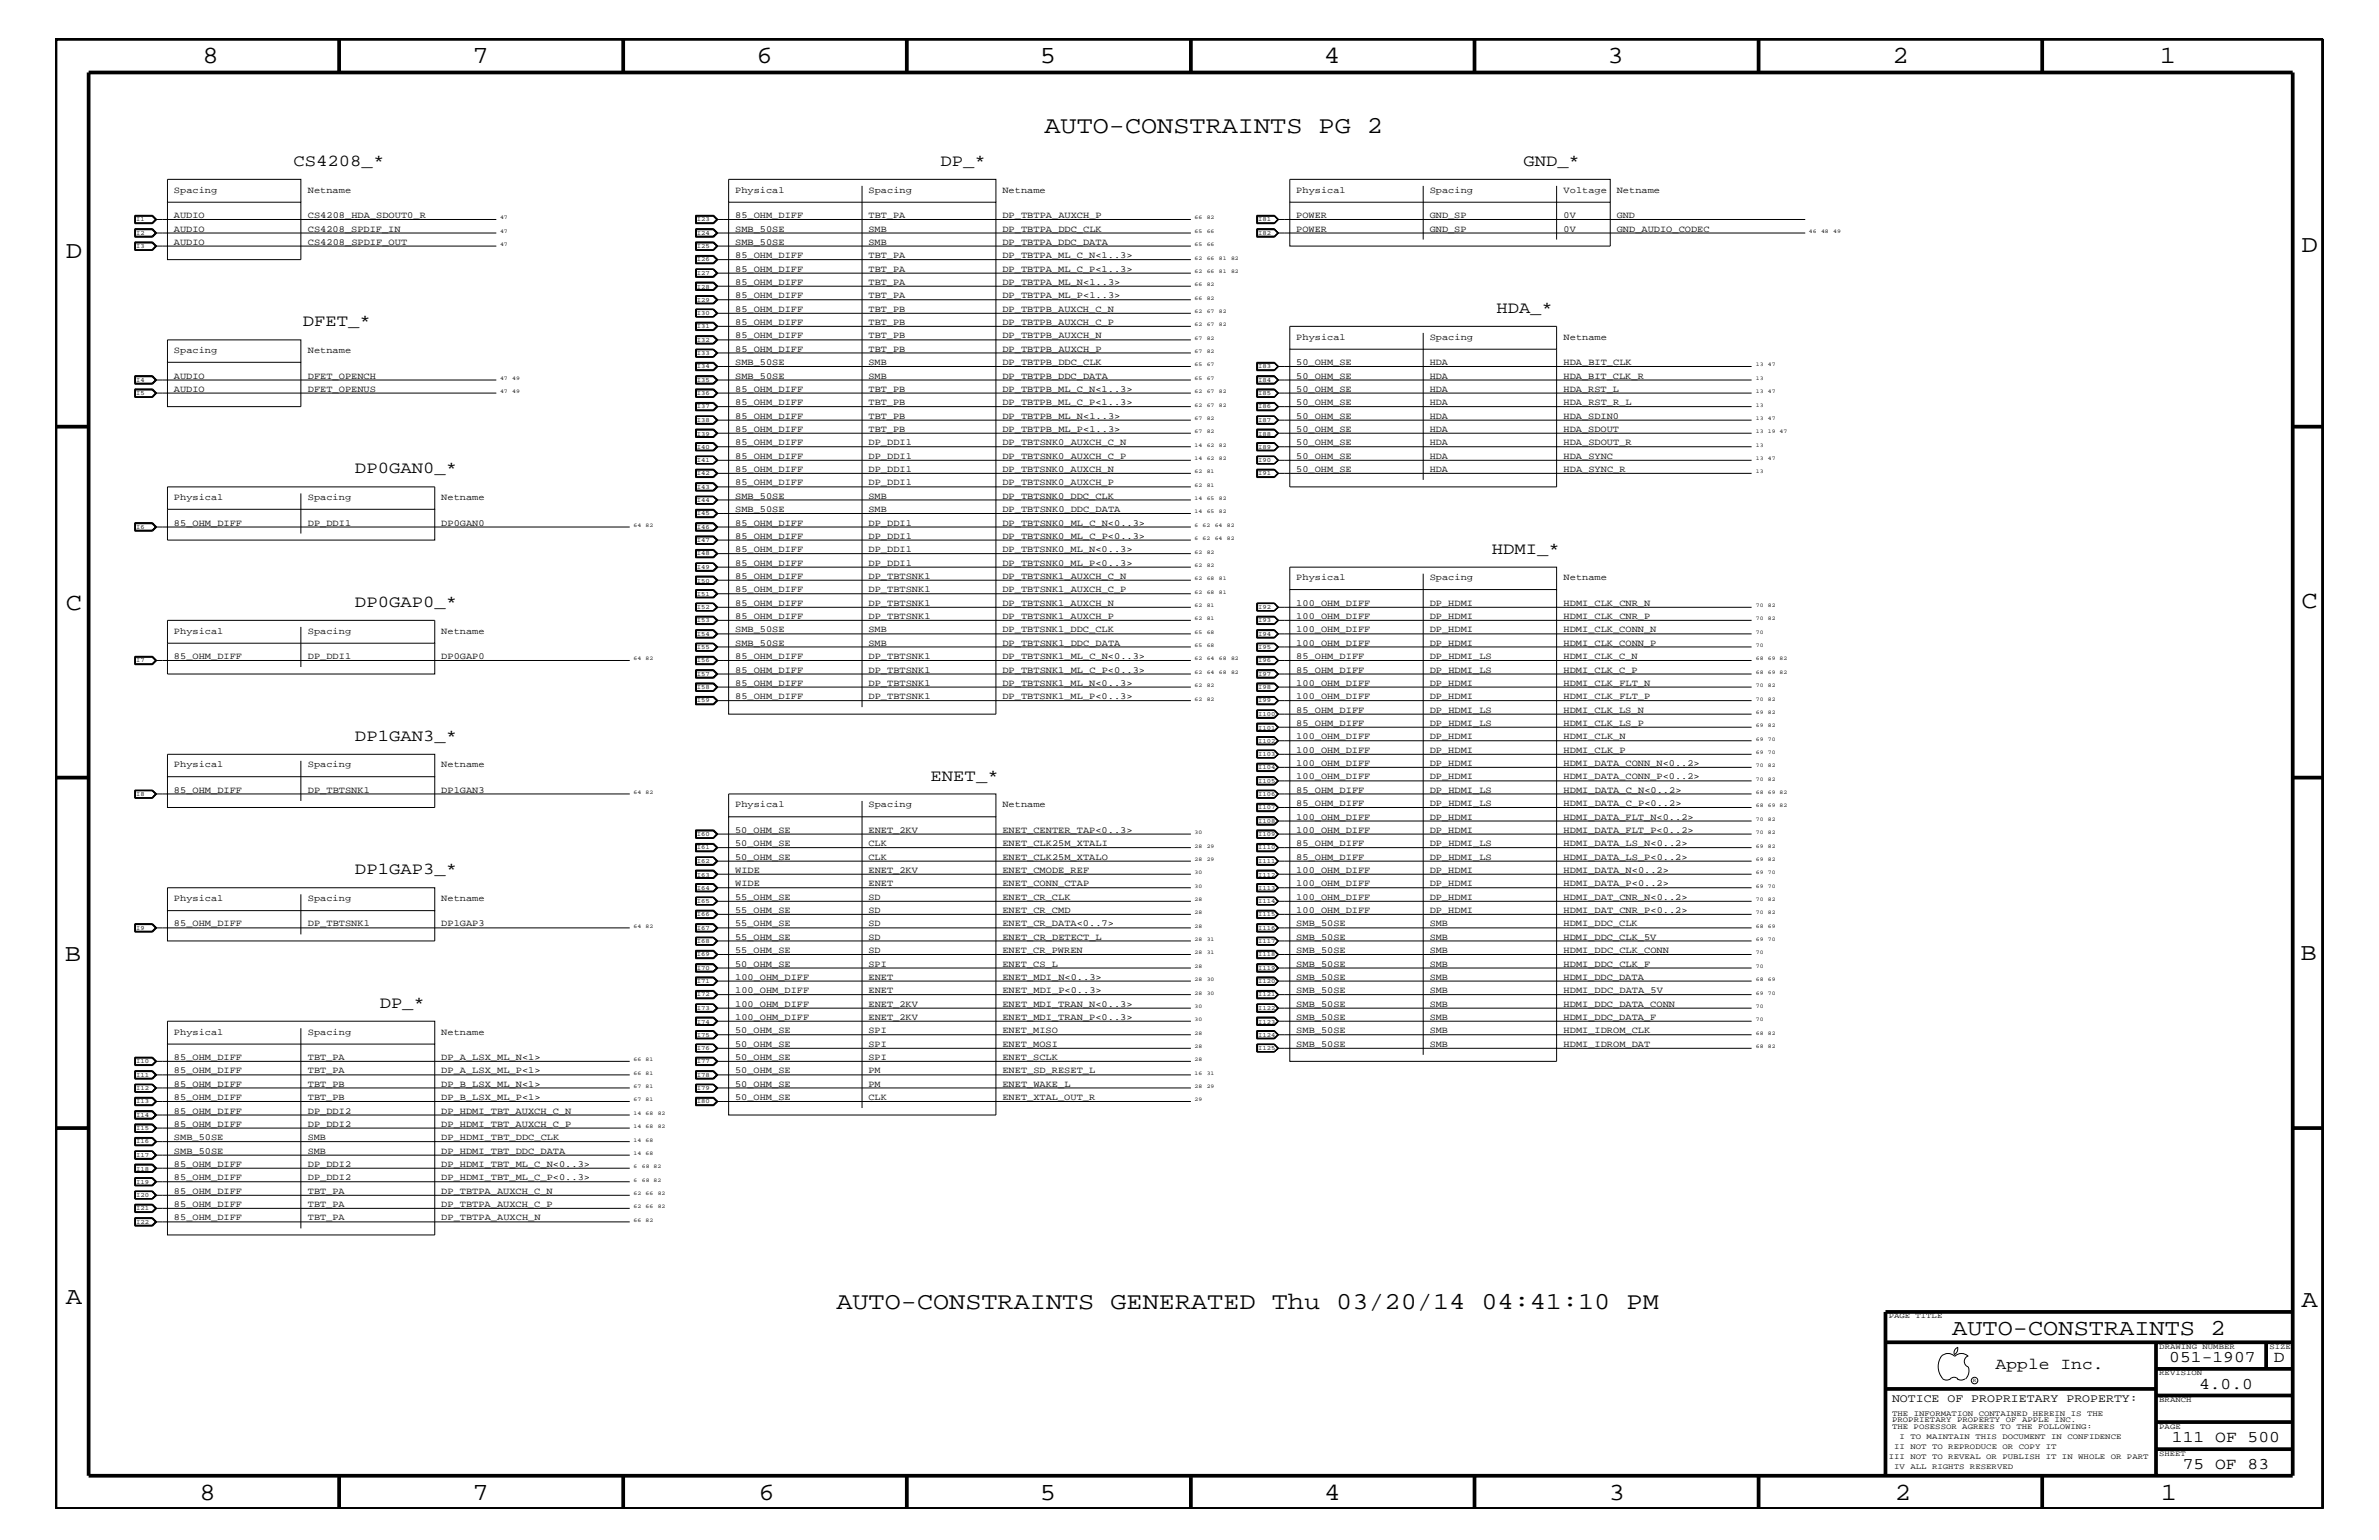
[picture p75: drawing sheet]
<svg xmlns="http://www.w3.org/2000/svg" width="432mm" height="279mm" viewBox="0 0 432 279" stroke-linecap="round" stroke-linejoin="round" font-family="sans-serif">
<defs><g id="words">
<g font-size="4.5">
<text x="36.7" y="11.5">8</text>
<text x="85.8" y="11.5">7</text>
<text x="137.3" y="11.5">6</text>
<text x="188.7" y="11.5">5</text>
<text x="240.3" y="11.5">4</text>
<text x="291.8" y="11.5">3</text>
<text x="343.5" y="11.5">2</text>
<text x="392" y="11.5">1</text>
<text x="11.9" y="46.8">D</text>
<text x="417.7" y="45.7">D</text>
<text x="11.9" y="110.6">C</text>
<text x="417.7" y="110.3">C</text>
<text x="11.8" y="174.3">B</text>
<text x="417.6" y="174.2">B</text>
<text x="11.9" y="236.7">A</text>
<text x="417.7" y="237.1">A</text>
<text x="36.2" y="272.1">8</text>
<text x="85.8" y="272.1">7</text>
<text x="137.7" y="272.1">6</text>
<text x="188.7" y="272.1">5</text>
<text x="240.4" y="272.1">4</text>
<text x="292" y="272.1">3</text>
<text x="343.9" y="272.1">2</text>
<text x="392.2" y="272.1">1</text>
</g>
<g font-size="4.4">
<text x="189.6" y="24.1">AUTO-CONSTRAINTS PG 2</text>
<text x="151.8" y="237.4">AUTO-CONSTRAINTS GENERATED Thu 03/20/14 04:41:10 PM</text>
</g>
<text font-size="4.1" x="354.3" y="242.3">AUTO-CONSTRAINTS 2</text>
<g font-size="3">
<text x="53.3" y="30.2">CS4208_*</text>
<text x="170.7" y="30.2">DP_*</text>
<text x="276.5" y="30.2">GND_*</text>
<text x="54.9" y="59.2">DFET_*</text>
<text x="271.6" y="56.8">HDA_*</text>
<text x="64.4" y="85.9">DP0GAN0_*</text>
<text x="270.8" y="100.4">HDMI_*</text>
<text x="64.4" y="110.2">DP0GAP0_*</text>
<text x="64.4" y="134.4">DP1GAN3_*</text>
<text x="168.9" y="141.7">ENET_*</text>
<text x="64.4" y="158.6">DP1GAP3_*</text>
<text x="68.9" y="182.9">DP_*</text>
<text x="362.2" y="248.4">Apple Inc.</text>
<text x="393.7" y="247.1">051-1907</text>
<text x="399.2" y="252">4.0.0</text>
<text x="412.7" y="247.1">D</text>
<text x="394.2" y="261.6">111 OF 500</text>
<text x="396.2" y="266.6">75 OF 83</text>
</g>
<text font-size="2.1" x="343.4" y="254.4">NOTICE OF PROPRIETARY PROPERTY:</text>
<g font-size="1.7">
<text x="31.6" y="35">Spacing</text>
<text x="55.9" y="35">Netname</text>
<text x="133.4" y="35">Physical</text>
<text x="157.6" y="35">Spacing</text>
<text x="181.9" y="35">Netname</text>
<text x="235.3" y="35">Physical</text>
<text x="259.5" y="35">Spacing</text>
<text x="283.8" y="35">Voltage</text>
<text x="293.5" y="35">Netname</text>
<text x="31.6" y="39.6">AUDIO</text>
<text x="55.9" y="39.6">CS4208_HDA_SDOUT0_R</text>
<text x="133.4" y="39.6">85_OHM_DIFF</text>
<text x="157.6" y="39.6">TBT_PA</text>
<text x="181.9" y="39.6">DP_TBTPA_AUXCH_P</text>
<text x="235.3" y="39.6">POWER</text>
<text x="259.5" y="39.6">GND_SP</text>
<text x="283.8" y="39.6">0V</text>
<text x="293.5" y="39.6">GND</text>
<text x="31.6" y="44.4">AUDIO</text>
<text x="31.6" y="42">AUDIO</text>
<text x="55.9" y="44.4">CS4208_SPDIF_OUT</text>
<text x="55.9" y="42">CS4208_SPDIF_IN</text>
<text x="133.4" y="46.8">85_OHM_DIFF</text>
<text x="133.4" y="44.4">SMB_50SE</text>
<text x="133.4" y="42">SMB_50SE</text>
<text x="157.6" y="46.8">TBT_PA</text>
<text x="157.6" y="44.4">SMB</text>
<text x="157.6" y="42">SMB</text>
<text x="181.9" y="46.8">DP_TBTPA_ML_C_N&lt;1..3&gt;</text>
<text x="181.9" y="44.4">DP_TBTPA_DDC_DATA</text>
<text x="181.9" y="42">DP_TBTPA_DDC_CLK</text>
<text x="235.3" y="42">POWER</text>
<text x="259.5" y="42">GND_SP</text>
<text x="283.8" y="42">0V</text>
<text x="293.5" y="42">GND_AUDIO_CODEC</text>
<text x="133.4" y="51.7">85_OHM_DIFF</text>
<text x="133.4" y="49.3">85_OHM_DIFF</text>
<text x="157.6" y="51.7">TBT_PA</text>
<text x="157.6" y="49.3">TBT_PA</text>
<text x="181.9" y="51.7">DP_TBTPA_ML_N&lt;1..3&gt;</text>
<text x="181.9" y="49.3">DP_TBTPA_ML_C_P&lt;1..3&gt;</text>
<text x="133.4" y="59">85_OHM_DIFF</text>
<text x="133.4" y="56.6">85_OHM_DIFF</text>
<text x="133.4" y="54.1">85_OHM_DIFF</text>
<text x="157.6" y="59">TBT_PB</text>
<text x="157.6" y="56.6">TBT_PB</text>
<text x="157.6" y="54.1">TBT_PA</text>
<text x="181.9" y="59">DP_TBTPB_AUXCH_C_P</text>
<text x="181.9" y="56.6">DP_TBTPB_AUXCH_C_N</text>
<text x="181.9" y="54.1">DP_TBTPA_ML_P&lt;1..3&gt;</text>
<text x="31.6" y="64">Spacing</text>
<text x="55.9" y="64">Netname</text>
<text x="133.4" y="63.9">85_OHM_DIFF</text>
<text x="133.4" y="61.4">85_OHM_DIFF</text>
<text x="157.6" y="63.9">TBT_PB</text>
<text x="157.6" y="61.4">TBT_PB</text>
<text x="181.9" y="63.9">DP_TBTPB_AUXCH_P</text>
<text x="181.9" y="61.4">DP_TBTPB_AUXCH_N</text>
<text x="235.3" y="61.7">Physical</text>
<text x="259.5" y="61.7">Spacing</text>
<text x="283.8" y="61.7">Netname</text>
<text x="31.6" y="71.1">AUDIO</text>
<text x="31.6" y="68.7">AUDIO</text>
<text x="55.9" y="68.7">DFET_OPENCH</text>
<text x="55.9" y="71.1">DFET_OPENUS</text>
<text x="133.4" y="71.1">85_OHM_DIFF</text>
<text x="133.4" y="68.7">SMB_50SE</text>
<text x="133.4" y="66.2">SMB_50SE</text>
<text x="157.6" y="71.1">TBT_PB</text>
<text x="157.6" y="68.7">SMB</text>
<text x="157.6" y="66.2">SMB</text>
<text x="181.9" y="71.1">DP_TBTPB_ML_C_N&lt;1..3&gt;</text>
<text x="181.9" y="68.7">DP_TBTPB_DDC_DATA</text>
<text x="181.9" y="66.2">DP_TBTPB_DDC_CLK</text>
<text x="235.3" y="71.1">50_OHM_SE</text>
<text x="235.3" y="68.7">50_OHM_SE</text>
<text x="235.3" y="66.2">50_OHM_SE</text>
<text x="259.5" y="71.1">HDA</text>
<text x="259.5" y="68.7">HDA</text>
<text x="259.5" y="66.2">HDA</text>
<text x="283.8" y="68.7">HDA_BIT_CLK_R</text>
<text x="283.8" y="66.2">HDA_BIT_CLK</text>
<text x="283.8" y="71.1">HDA_RST_L</text>
<text x="133.4" y="76">85_OHM_DIFF</text>
<text x="133.4" y="73.5">85_OHM_DIFF</text>
<text x="157.6" y="76">TBT_PB</text>
<text x="157.6" y="73.5">TBT_PB</text>
<text x="181.9" y="76">DP_TBTPB_ML_N&lt;1..3&gt;</text>
<text x="181.9" y="73.5">DP_TBTPB_ML_C_P&lt;1..3&gt;</text>
<text x="235.3" y="76">50_OHM_SE</text>
<text x="235.3" y="73.5">50_OHM_SE</text>
<text x="259.5" y="76">HDA</text>
<text x="259.5" y="73.5">HDA</text>
<text x="283.8" y="73.5">HDA_RST_R_L</text>
<text x="283.8" y="76">HDA_SDIN0</text>
<text x="133.4" y="83.3">85_OHM_DIFF</text>
<text x="133.4" y="80.8">85_OHM_DIFF</text>
<text x="133.4" y="78.3">85_OHM_DIFF</text>
<text x="157.6" y="83.3">DP_DDI1</text>
<text x="157.6" y="80.8">DP_DDI1</text>
<text x="157.6" y="78.3">TBT_PB</text>
<text x="181.9" y="83.3">DP_TBTSNK0_AUXCH_C_P</text>
<text x="181.9" y="80.8">DP_TBTSNK0_AUXCH_C_N</text>
<text x="181.9" y="78.3">DP_TBTPB_ML_P&lt;1..3&gt;</text>
<text x="235.3" y="83.3">50_OHM_SE</text>
<text x="235.3" y="80.8">50_OHM_SE</text>
<text x="235.3" y="78.3">50_OHM_SE</text>
<text x="259.5" y="83.3">HDA</text>
<text x="259.5" y="80.8">HDA</text>
<text x="259.5" y="78.3">HDA</text>
<text x="283.8" y="83.3">HDA_SYNC</text>
<text x="283.8" y="80.8">HDA_SDOUT_R</text>
<text x="283.8" y="78.3">HDA_SDOUT</text>
<text x="133.4" y="88.1">85_OHM_DIFF</text>
<text x="133.4" y="85.6">85_OHM_DIFF</text>
<text x="157.6" y="88.1">DP_DDI1</text>
<text x="157.6" y="85.6">DP_DDI1</text>
<text x="181.9" y="88.1">DP_TBTSNK0_AUXCH_P</text>
<text x="181.9" y="85.6">DP_TBTSNK0_AUXCH_N</text>
<text x="235.3" y="85.6">50_OHM_SE</text>
<text x="259.5" y="85.6">HDA</text>
<text x="283.8" y="85.6">HDA_SYNC_R</text>
<text x="31.6" y="90.7">Physical</text>
<text x="31.6" y="95.4">85_OHM_DIFF</text>
<text x="55.9" y="95.4">DP_DDI1</text>
<text x="55.9" y="90.7">Spacing</text>
<text x="80.1" y="95.4">DP0GAN0</text>
<text x="80.1" y="90.7">Netname</text>
<text x="133.4" y="95.4">85_OHM_DIFF</text>
<text x="133.4" y="92.9">SMB_50SE</text>
<text x="133.4" y="90.5">SMB_50SE</text>
<text x="157.6" y="95.4">DP_DDI1</text>
<text x="157.6" y="92.9">SMB</text>
<text x="157.6" y="90.5">SMB</text>
<text x="181.9" y="95.4">DP_TBTSNK0_ML_C_N&lt;0..3&gt;</text>
<text x="181.9" y="92.9">DP_TBTSNK0_DDC_DATA</text>
<text x="181.9" y="90.5">DP_TBTSNK0_DDC_CLK</text>
<text x="133.4" y="100.2">85_OHM_DIFF</text>
<text x="133.4" y="97.7">85_OHM_DIFF</text>
<text x="157.6" y="100.2">DP_DDI1</text>
<text x="157.6" y="97.7">DP_DDI1</text>
<text x="181.9" y="100.2">DP_TBTSNK0_ML_N&lt;0..3&gt;</text>
<text x="181.9" y="97.7">DP_TBTSNK0_ML_C_P&lt;0..3&gt;</text>
<text x="133.4" y="107.5">85_OHM_DIFF</text>
<text x="133.4" y="105">85_OHM_DIFF</text>
<text x="133.4" y="102.6">85_OHM_DIFF</text>
<text x="157.6" y="107.5">DP_TBTSNK1</text>
<text x="157.6" y="105">DP_TBTSNK1</text>
<text x="157.6" y="102.6">DP_DDI1</text>
<text x="181.9" y="107.5">DP_TBTSNK1_AUXCH_C_P</text>
<text x="181.9" y="105">DP_TBTSNK1_AUXCH_C_N</text>
<text x="181.9" y="102.6">DP_TBTSNK0_ML_P&lt;0..3&gt;</text>
<text x="235.3" y="105.3">Physical</text>
<text x="259.5" y="105.3">Spacing</text>
<text x="283.8" y="105.3">Netname</text>
<text x="133.4" y="112.3">85_OHM_DIFF</text>
<text x="133.4" y="109.9">85_OHM_DIFF</text>
<text x="157.6" y="112.3">DP_TBTSNK1</text>
<text x="157.6" y="109.9">DP_TBTSNK1</text>
<text x="181.9" y="112.3">DP_TBTSNK1_AUXCH_P</text>
<text x="181.9" y="109.9">DP_TBTSNK1_AUXCH_N</text>
<text x="235.3" y="112.3">100_OHM_DIFF</text>
<text x="235.3" y="109.9">100_OHM_DIFF</text>
<text x="259.5" y="112.3">DP_HDMI</text>
<text x="259.5" y="109.9">DP_HDMI</text>
<text x="283.8" y="112.3">HDMI_CLK_CNR_P</text>
<text x="283.8" y="109.9">HDMI_CLK_CNR_N</text>
<text x="31.6" y="115">Physical</text>
<text x="31.6" y="119.6">85_OHM_DIFF</text>
<text x="55.9" y="119.6">DP_DDI1</text>
<text x="55.9" y="115">Spacing</text>
<text x="80.1" y="119.6">DP0GAP0</text>
<text x="80.1" y="115">Netname</text>
<text x="133.4" y="119.6">85_OHM_DIFF</text>
<text x="133.4" y="117.2">SMB_50SE</text>
<text x="133.4" y="114.8">SMB_50SE</text>
<text x="157.6" y="119.6">DP_TBTSNK1</text>
<text x="157.6" y="117.2">SMB</text>
<text x="157.6" y="114.8">SMB</text>
<text x="181.9" y="119.6">DP_TBTSNK1_ML_C_N&lt;0..3&gt;</text>
<text x="181.9" y="117.2">DP_TBTSNK1_DDC_DATA</text>
<text x="181.9" y="114.8">DP_TBTSNK1_DDC_CLK</text>
<text x="235.3" y="119.6">85_OHM_DIFF</text>
<text x="235.3" y="117.2">100_OHM_DIFF</text>
<text x="235.3" y="114.8">100_OHM_DIFF</text>
<text x="259.5" y="119.6">DP_HDMI_LS</text>
<text x="259.5" y="117.2">DP_HDMI</text>
<text x="259.5" y="114.8">DP_HDMI</text>
<text x="283.8" y="119.6">HDMI_CLK_C_N</text>
<text x="283.8" y="117.2">HDMI_CLK_CONN_P</text>
<text x="283.8" y="114.8">HDMI_CLK_CONN_N</text>
<text x="133.4" y="124.4">85_OHM_DIFF</text>
<text x="133.4" y="122">85_OHM_DIFF</text>
<text x="157.6" y="124.4">DP_TBTSNK1</text>
<text x="157.6" y="122">DP_TBTSNK1</text>
<text x="181.9" y="124.4">DP_TBTSNK1_ML_N&lt;0..3&gt;</text>
<text x="181.9" y="122">DP_TBTSNK1_ML_C_P&lt;0..3&gt;</text>
<text x="235.3" y="124.4">100_OHM_DIFF</text>
<text x="235.3" y="122">85_OHM_DIFF</text>
<text x="259.5" y="124.4">DP_HDMI</text>
<text x="259.5" y="122">DP_HDMI_LS</text>
<text x="283.8" y="122">HDMI_CLK_C_P</text>
<text x="283.8" y="124.4">HDMI_CLK_FLT_N</text>
<text x="133.4" y="126.9">85_OHM_DIFF</text>
<text x="157.6" y="126.9">DP_TBTSNK1</text>
<text x="181.9" y="126.9">DP_TBTSNK1_ML_P&lt;0..3&gt;</text>
<text x="235.3" y="131.7">85_OHM_DIFF</text>
<text x="235.3" y="129.3">85_OHM_DIFF</text>
<text x="235.3" y="126.9">100_OHM_DIFF</text>
<text x="259.5" y="126.9">DP_HDMI</text>
<text x="259.5" y="131.7">DP_HDMI_LS</text>
<text x="259.5" y="129.3">DP_HDMI_LS</text>
<text x="283.8" y="131.7">HDMI_CLK_LS_P</text>
<text x="283.8" y="129.3">HDMI_CLK_LS_N</text>
<text x="283.8" y="126.9">HDMI_CLK_FLT_P</text>
<text x="235.3" y="136.6">100_OHM_DIFF</text>
<text x="235.3" y="134.1">100_OHM_DIFF</text>
<text x="259.5" y="136.6">DP_HDMI</text>
<text x="259.5" y="134.1">DP_HDMI</text>
<text x="283.8" y="136.6">HDMI_CLK_P</text>
<text x="283.8" y="134.1">HDMI_CLK_N</text>
<text x="31.6" y="139.2">Physical</text>
<text x="31.6" y="143.9">85_OHM_DIFF</text>
<text x="55.9" y="139.2">Spacing</text>
<text x="55.9" y="143.9">DP_TBTSNK1</text>
<text x="80.1" y="143.9">DP1GAN3</text>
<text x="80.1" y="139.2">Netname</text>
<text x="235.3" y="143.9">85_OHM_DIFF</text>
<text x="235.3" y="141.4">100_OHM_DIFF</text>
<text x="235.3" y="139">100_OHM_DIFF</text>
<text x="259.5" y="143.9">DP_HDMI_LS</text>
<text x="259.5" y="141.4">DP_HDMI</text>
<text x="259.5" y="139">DP_HDMI</text>
<text x="283.8" y="143.9">HDMI_DATA_C_N&lt;0..2&gt;</text>
<text x="283.8" y="139">HDMI_DATA_CONN_N&lt;0..2&gt;</text>
<text x="283.8" y="141.4">HDMI_DATA_CONN_P&lt;0..2&gt;</text>
<text x="133.4" y="146.5">Physical</text>
<text x="157.6" y="146.5">Spacing</text>
<text x="181.9" y="146.5">Netname</text>
<text x="235.3" y="148.7">100_OHM_DIFF</text>
<text x="235.3" y="146.2">85_OHM_DIFF</text>
<text x="259.5" y="148.7">DP_HDMI</text>
<text x="259.5" y="146.2">DP_HDMI_LS</text>
<text x="283.8" y="148.7">HDMI_DATA_FLT_N&lt;0..2&gt;</text>
<text x="283.8" y="146.2">HDMI_DATA_C_P&lt;0..2&gt;</text>
<text x="133.4" y="156">50_OHM_SE</text>
<text x="133.4" y="153.5">50_OHM_SE</text>
<text x="133.4" y="151.1">50_OHM_SE</text>
<text x="157.6" y="156">CLK</text>
<text x="157.6" y="153.5">CLK</text>
<text x="157.6" y="151.1">ENET_2KV</text>
<text x="181.9" y="156">ENET_CLK25M_XTALO</text>
<text x="181.9" y="153.5">ENET_CLK25M_XTALI</text>
<text x="181.9" y="151.1">ENET_CENTER_TAP&lt;0..3&gt;</text>
<text x="235.3" y="156">85_OHM_DIFF</text>
<text x="235.3" y="153.5">85_OHM_DIFF</text>
<text x="235.3" y="151.1">100_OHM_DIFF</text>
<text x="259.5" y="156">DP_HDMI_LS</text>
<text x="259.5" y="153.5">DP_HDMI_LS</text>
<text x="259.5" y="151.1">DP_HDMI</text>
<text x="283.8" y="156">HDMI_DATA_LS_P&lt;0..2&gt;</text>
<text x="283.8" y="153.5">HDMI_DATA_LS_N&lt;0..2&gt;</text>
<text x="283.8" y="151.1">HDMI_DATA_FLT_P&lt;0..2&gt;</text>
<text x="133.4" y="160.8">WIDE</text>
<text x="133.4" y="158.4">WIDE</text>
<text x="157.6" y="160.8">ENET</text>
<text x="157.6" y="158.4">ENET_2KV</text>
<text x="181.9" y="160.8">ENET_CONN_CTAP</text>
<text x="181.9" y="158.4">ENET_CMODE_REF</text>
<text x="235.3" y="160.8">100_OHM_DIFF</text>
<text x="235.3" y="158.4">100_OHM_DIFF</text>
<text x="259.5" y="160.8">DP_HDMI</text>
<text x="259.5" y="158.4">DP_HDMI</text>
<text x="283.8" y="160.8">HDMI_DATA_P&lt;0..2&gt;</text>
<text x="283.8" y="158.4">HDMI_DATA_N&lt;0..2&gt;</text>
<text x="31.6" y="163.5">Physical</text>
<text x="55.9" y="163.5">Spacing</text>
<text x="80.1" y="163.5">Netname</text>
<text x="133.4" y="165.6">55_OHM_SE</text>
<text x="133.4" y="163.3">55_OHM_SE</text>
<text x="157.6" y="165.6">SD</text>
<text x="157.6" y="163.3">SD</text>
<text x="181.9" y="165.6">ENET_CR_CMD</text>
<text x="181.9" y="163.3">ENET_CR_CLK</text>
<text x="235.3" y="165.6">100_OHM_DIFF</text>
<text x="235.3" y="163.3">100_OHM_DIFF</text>
<text x="259.5" y="165.6">DP_HDMI</text>
<text x="259.5" y="163.3">DP_HDMI</text>
<text x="283.8" y="165.6">HDMI_DAT_CNR_P&lt;0..2&gt;</text>
<text x="283.8" y="163.3">HDMI_DAT_CNR_N&lt;0..2&gt;</text>
<text x="31.6" y="168.1">85_OHM_DIFF</text>
<text x="55.9" y="168.1">DP_TBTSNK1</text>
<text x="80.1" y="168.1">DP1GAP3</text>
<text x="133.4" y="172.9">55_OHM_SE</text>
<text x="133.4" y="170.5">55_OHM_SE</text>
<text x="133.4" y="168.1">55_OHM_SE</text>
<text x="157.6" y="172.9">SD</text>
<text x="157.6" y="170.5">SD</text>
<text x="157.6" y="168.1">SD</text>
<text x="181.9" y="172.9">ENET_CR_PWREN</text>
<text x="181.9" y="170.5">ENET_CR_DETECT_L</text>
<text x="181.9" y="168.1">ENET_CR_DATA&lt;0..7&gt;</text>
<text x="235.3" y="172.9">SMB_50SE</text>
<text x="235.3" y="170.5">SMB_50SE</text>
<text x="235.3" y="168.1">SMB_50SE</text>
<text x="259.5" y="172.9">SMB</text>
<text x="259.5" y="170.5">SMB</text>
<text x="259.5" y="168.1">SMB</text>
<text x="283.8" y="168.1">HDMI_DDC_CLK</text>
<text x="283.8" y="172.9">HDMI_DDC_CLK_CONN</text>
<text x="283.8" y="170.5">HDMI_DDC_CLK_5V</text>
<text x="133.4" y="175.4">50_OHM_SE</text>
<text x="133.4" y="177.7">100_OHM_DIFF</text>
<text x="157.6" y="177.7">ENET</text>
<text x="157.6" y="175.4">SPI</text>
<text x="181.9" y="177.7">ENET_MDI_N&lt;0..3&gt;</text>
<text x="181.9" y="175.4">ENET_CS_L</text>
<text x="235.3" y="177.7">SMB_50SE</text>
<text x="235.3" y="175.4">SMB_50SE</text>
<text x="259.5" y="177.7">SMB</text>
<text x="259.5" y="175.4">SMB</text>
<text x="283.8" y="177.7">HDMI_DDC_DATA</text>
<text x="283.8" y="175.4">HDMI_DDC_CLK_F</text>
<text x="133.4" y="185">100_OHM_DIFF</text>
<text x="133.4" y="182.7">100_OHM_DIFF</text>
<text x="133.4" y="180.2">100_OHM_DIFF</text>
<text x="157.6" y="185">ENET_2KV</text>
<text x="157.6" y="182.7">ENET_2KV</text>
<text x="157.6" y="180.2">ENET</text>
<text x="181.9" y="185">ENET_MDI_TRAN_P&lt;0..3&gt;</text>
<text x="181.9" y="182.7">ENET_MDI_TRAN_N&lt;0..3&gt;</text>
<text x="181.9" y="180.2">ENET_MDI_P&lt;0..3&gt;</text>
<text x="235.3" y="185">SMB_50SE</text>
<text x="235.3" y="182.7">SMB_50SE</text>
<text x="235.3" y="180.2">SMB_50SE</text>
<text x="259.5" y="185">SMB</text>
<text x="259.5" y="182.7">SMB</text>
<text x="259.5" y="180.2">SMB</text>
<text x="283.8" y="185">HDMI_DDC_DATA_F</text>
<text x="283.8" y="182.7">HDMI_DDC_DATA_CONN</text>
<text x="283.8" y="180.2">HDMI_DDC_DATA_5V</text>
<text x="31.6" y="187.7">Physical</text>
<text x="55.9" y="187.7">Spacing</text>
<text x="80.1" y="187.7">Netname</text>
<text x="133.4" y="189.9">50_OHM_SE</text>
<text x="133.4" y="187.5">50_OHM_SE</text>
<text x="157.6" y="189.9">SPI</text>
<text x="157.6" y="187.5">SPI</text>
<text x="181.9" y="189.9">ENET_MOSI</text>
<text x="181.9" y="187.5">ENET_MISO</text>
<text x="235.3" y="189.9">SMB_50SE</text>
<text x="235.3" y="187.5">SMB_50SE</text>
<text x="259.5" y="189.9">SMB</text>
<text x="259.5" y="187.5">SMB</text>
<text x="283.8" y="189.9">HDMI_IDROM_DAT</text>
<text x="283.8" y="187.5">HDMI_IDROM_CLK</text>
<text x="31.6" y="197.2">85_OHM_DIFF</text>
<text x="31.6" y="194.8">85_OHM_DIFF</text>
<text x="31.6" y="192.3">85_OHM_DIFF</text>
<text x="55.9" y="197.2">TBT_PB</text>
<text x="55.9" y="194.8">TBT_PA</text>
<text x="55.9" y="192.3">TBT_PA</text>
<text x="80.1" y="197.2">DP_B_LSX_ML_N&lt;1&gt;</text>
<text x="80.1" y="194.8">DP_A_LSX_ML_P&lt;1&gt;</text>
<text x="80.1" y="192.3">DP_A_LSX_ML_N&lt;1&gt;</text>
<text x="133.4" y="197.2">50_OHM_SE</text>
<text x="133.4" y="194.8">50_OHM_SE</text>
<text x="133.4" y="192.3">50_OHM_SE</text>
<text x="157.6" y="197.2">PM</text>
<text x="157.6" y="194.8">PM</text>
<text x="157.6" y="192.3">SPI</text>
<text x="181.9" y="197.2">ENET_WAKE_L</text>
<text x="181.9" y="194.8">ENET_SD_RESET_L</text>
<text x="181.9" y="192.3">ENET_SCLK</text>
<text x="31.6" y="202">85_OHM_DIFF</text>
<text x="31.6" y="199.6">85_OHM_DIFF</text>
<text x="55.9" y="202">DP_DDI2</text>
<text x="55.9" y="199.6">TBT_PB</text>
<text x="80.1" y="202">DP_HDMI_TBT_AUXCH_C_N</text>
<text x="80.1" y="199.6">DP_B_LSX_ML_P&lt;1&gt;</text>
<text x="133.4" y="199.6">50_OHM_SE</text>
<text x="157.6" y="199.6">CLK</text>
<text x="181.9" y="199.6">ENET_XTAL_OUT_R</text>
<text x="31.6" y="209.3">SMB_50SE</text>
<text x="31.6" y="206.9">SMB_50SE</text>
<text x="31.6" y="204.4">85_OHM_DIFF</text>
<text x="55.9" y="209.3">SMB</text>
<text x="55.9" y="206.9">SMB</text>
<text x="55.9" y="204.4">DP_DDI2</text>
<text x="80.1" y="209.3">DP_HDMI_TBT_DDC_DATA</text>
<text x="80.1" y="206.9">DP_HDMI_TBT_DDC_CLK</text>
<text x="80.1" y="204.4">DP_HDMI_TBT_AUXCH_C_P</text>
<text x="31.6" y="214.2">85_OHM_DIFF</text>
<text x="31.6" y="211.7">85_OHM_DIFF</text>
<text x="55.9" y="214.2">DP_DDI2</text>
<text x="55.9" y="211.7">DP_DDI2</text>
<text x="80.1" y="214.2">DP_HDMI_TBT_ML_C_P&lt;0..3&gt;</text>
<text x="80.1" y="211.7">DP_HDMI_TBT_ML_C_N&lt;0..3&gt;</text>
<text x="31.6" y="221.4">85_OHM_DIFF</text>
<text x="31.6" y="219">85_OHM_DIFF</text>
<text x="31.6" y="216.6">85_OHM_DIFF</text>
<text x="55.9" y="221.4">TBT_PA</text>
<text x="55.9" y="219">TBT_PA</text>
<text x="55.9" y="216.6">TBT_PA</text>
<text x="80.1" y="221.4">DP_TBTPA_AUXCH_N</text>
<text x="80.1" y="219">DP_TBTPA_AUXCH_C_P</text>
<text x="80.1" y="216.6">DP_TBTPA_AUXCH_C_N</text>
</g>
<g font-size="1.4">
<text x="342.8" y="239.2">PAGE TITLE</text>
<text x="391.9" y="244.7">DRAWING NUMBER</text>
<text x="411.9" y="244.7">SIZE</text>
<text x="391.9" y="249.5">REVISION</text>
<text x="343.4" y="256.8">THE INFORMATION CONTAINED HEREIN IS THE</text>
<text x="391.9" y="254.4">BRANCH</text>
<text x="343.4" y="258">PROPRIETARY PROPERTY OF APPLE INC.</text>
<text x="343.4" y="259.3">THE POSESSOR AGREES TO THE FOLLOWING:</text>
<text x="343.8" y="262.9">II NOT TO REPRODUCE OR COPY IT</text>
<text x="344.8" y="261.1">I TO MAINTAIN THIS DOCUMENT IN CONFIDENCE</text>
<text x="391.9" y="259.3">PAGE</text>
<text x="342.8" y="264.7">III NOT TO REVEAL OR PUBLISH IT IN WHOLE OR PART</text>
<text x="343.8" y="266.6">IV ALL RIGHTS RESERVED</text>
<text x="391.9" y="264.1">SHEET</text>
</g>
<g font-size="1.2">
<text x="24.7" y="40.2">I1</text>
<text x="126.5" y="40.2">I23</text>
<text x="228.3" y="40.2">I81</text>
<text x="24.7" y="42.6">I2</text>
<text x="24.7" y="45.1">I3</text>
<text x="126.5" y="42.6">I24</text>
<text x="126.5" y="45.1">I25</text>
<text x="126.5" y="47.4">I26</text>
<text x="228.3" y="42.6">I82</text>
<text x="126.5" y="49.9">I27</text>
<text x="126.5" y="52.4">I28</text>
<text x="126.5" y="57.2">I30</text>
<text x="126.5" y="59.5">I31</text>
<text x="126.5" y="54.7">I29</text>
<text x="126.5" y="62">I32</text>
<text x="126.5" y="64.5">I33</text>
<text x="24.7" y="69.3">I4</text>
<text x="24.7" y="71.7">I5</text>
<text x="126.5" y="66.8">I34</text>
<text x="126.5" y="69.3">I35</text>
<text x="126.5" y="71.7">I36</text>
<text x="228.3" y="66.8">I83</text>
<text x="228.3" y="69.3">I84</text>
<text x="228.3" y="71.7">I85</text>
<text x="126.5" y="74.1">I37</text>
<text x="126.5" y="76.6">I38</text>
<text x="228.3" y="74.1">I86</text>
<text x="228.3" y="76.6">I87</text>
<text x="126.5" y="79">I39</text>
<text x="126.5" y="81.4">I40</text>
<text x="126.5" y="83.8">I41</text>
<text x="228.3" y="83.8">I90</text>
<text x="228.3" y="79">I88</text>
<text x="228.3" y="81.4">I89</text>
<text x="126.5" y="86.2">I42</text>
<text x="126.5" y="88.7">I43</text>
<text x="228.3" y="86.2">I91</text>
<text x="24.7" y="96">I6</text>
<text x="126.5" y="91.1">I44</text>
<text x="126.5" y="93.5">I45</text>
<text x="126.5" y="96">I46</text>
<text x="126.5" y="98.4">I47</text>
<text x="126.5" y="100.8">I48</text>
<text x="126.5" y="103.2">I49</text>
<text x="126.5" y="105.7">I50</text>
<text x="126.5" y="108.1">I51</text>
<text x="126.5" y="110.5">I52</text>
<text x="126.5" y="112.9">I53</text>
<text x="228.3" y="110.5">I92</text>
<text x="228.3" y="112.9">I93</text>
<text x="126.5" y="115.3">I54</text>
<text x="126.5" y="117.8">I55</text>
<text x="228.3" y="115.3">I94</text>
<text x="228.3" y="117.8">I95</text>
<text x="24.7" y="120.2">I7</text>
<text x="126.5" y="120.2">I56</text>
<text x="126.5" y="122.6">I57</text>
<text x="126.5" y="125.1">I58</text>
<text x="228.3" y="120.2">I96</text>
<text x="228.3" y="122.6">I97</text>
<text x="228.3" y="125.1">I98</text>
<text x="126.5" y="127.5">I59</text>
<text x="228.3" y="129.9">I100</text>
<text x="228.3" y="127.5">I99</text>
<text x="228.3" y="132.4">I101</text>
<text x="228.3" y="134.7">I102</text>
<text x="228.3" y="137.2">I103</text>
<text x="228.3" y="139.6">I104</text>
<text x="228.3" y="142">I105</text>
<text x="24.7" y="144.5">I8</text>
<text x="228.3" y="144.5">I106</text>
<text x="228.3" y="146.8">I107</text>
<text x="228.3" y="149.3">I108</text>
<text x="126.5" y="151.8">I60</text>
<text x="126.5" y="154.1">I61</text>
<text x="228.3" y="151.8">I109</text>
<text x="228.3" y="154.1">I110</text>
<text x="126.5" y="156.6">I62</text>
<text x="126.5" y="159">I63</text>
<text x="126.5" y="161.4">I64</text>
<text x="228.3" y="156.6">I111</text>
<text x="228.3" y="159">I112</text>
<text x="228.3" y="161.4">I113</text>
<text x="126.5" y="163.9">I65</text>
<text x="126.5" y="166.2">I66</text>
<text x="228.3" y="163.9">I114</text>
<text x="228.3" y="166.2">I115</text>
<text x="24.7" y="168.7">I9</text>
<text x="126.5" y="168.7">I67</text>
<text x="126.5" y="171.1">I68</text>
<text x="126.5" y="173.5">I69</text>
<text x="228.3" y="168.7">I116</text>
<text x="228.3" y="171.1">I117</text>
<text x="228.3" y="173.5">I118</text>
<text x="126.5" y="176">I70</text>
<text x="126.5" y="178.4">I71</text>
<text x="228.3" y="176">I119</text>
<text x="228.3" y="178.4">I120</text>
<text x="126.5" y="180.8">I72</text>
<text x="126.5" y="183.2">I73</text>
<text x="126.5" y="185.7">I74</text>
<text x="228.3" y="180.8">I121</text>
<text x="228.3" y="183.2">I122</text>
<text x="228.3" y="185.7">I123</text>
<text x="126.5" y="188.1">I75</text>
<text x="126.5" y="190.5">I76</text>
<text x="228.3" y="188.1">I124</text>
<text x="228.3" y="190.5">I125</text>
<text x="24.7" y="192.9">I10</text>
<text x="24.7" y="195.4">I11</text>
<text x="24.7" y="197.8">I12</text>
<text x="126.5" y="192.9">I77</text>
<text x="126.5" y="195.4">I78</text>
<text x="126.5" y="197.8">I79</text>
<text x="24.7" y="200.2">I13</text>
<text x="24.7" y="202.6">I14</text>
<text x="126.5" y="200.2">I80</text>
<text x="24.7" y="205.1">I15</text>
<text x="24.7" y="207.5">I16</text>
<text x="24.7" y="209.9">I17</text>
<text x="24.7" y="212.4">I18</text>
<text x="24.7" y="214.7">I19</text>
<text x="24.7" y="217.2">I20</text>
<text x="24.7" y="219.6">I21</text>
<text x="24.7" y="222">I22</text>
</g>
<g font-size="1">
<text x="90.8" y="39.8">47</text>
<text x="216.8" y="39.8">66</text>
<text x="219" y="39.8">82</text>
<text x="90.8" y="44.6">47</text>
<text x="90.8" y="42.3">47</text>
<text x="216.8" y="47.1">62</text>
<text x="216.8" y="44.6">65</text>
<text x="216.8" y="42.3">65</text>
<text x="219" y="47.1">66</text>
<text x="219" y="44.6">66</text>
<text x="219" y="42.3">66</text>
<text x="221.2" y="47.1">81</text>
<text x="223.4" y="47.1">82</text>
<text x="328.3" y="42.3">46</text>
<text x="330.5" y="42.3">48</text>
<text x="332.7" y="42.3">49</text>
<text x="216.8" y="51.9">66</text>
<text x="216.8" y="49.6">62</text>
<text x="219" y="51.9">82</text>
<text x="219" y="49.6">66</text>
<text x="221.2" y="49.6">81</text>
<text x="223.4" y="49.6">82</text>
<text x="216.8" y="59.2">62</text>
<text x="216.8" y="56.8">62</text>
<text x="216.8" y="54.4">66</text>
<text x="219" y="59.2">67</text>
<text x="219" y="56.8">67</text>
<text x="219" y="54.4">82</text>
<text x="221.2" y="59.2">82</text>
<text x="221.2" y="56.8">82</text>
<text x="216.8" y="64">67</text>
<text x="216.8" y="61.7">67</text>
<text x="219" y="64">82</text>
<text x="219" y="61.7">82</text>
<text x="90.8" y="71.3">47</text>
<text x="90.8" y="68.9">47</text>
<text x="93" y="71.3">49</text>
<text x="93" y="68.9">49</text>
<text x="216.8" y="71.3">62</text>
<text x="216.8" y="68.9">65</text>
<text x="216.8" y="66.5">65</text>
<text x="219" y="71.3">67</text>
<text x="219" y="68.9">67</text>
<text x="219" y="66.5">67</text>
<text x="221.2" y="71.3">82</text>
<text x="318.7" y="71.3">13</text>
<text x="318.7" y="68.9">13</text>
<text x="318.7" y="66.5">13</text>
<text x="320.9" y="71.3">47</text>
<text x="320.9" y="66.5">47</text>
<text x="216.8" y="76.2">67</text>
<text x="216.8" y="73.8">62</text>
<text x="219" y="76.2">82</text>
<text x="219" y="73.8">67</text>
<text x="221.2" y="73.8">82</text>
<text x="318.7" y="76.2">13</text>
<text x="318.7" y="73.8">13</text>
<text x="320.9" y="76.2">47</text>
<text x="216.8" y="83.5">14</text>
<text x="216.8" y="81.1">14</text>
<text x="216.8" y="78.6">67</text>
<text x="219" y="83.5">62</text>
<text x="219" y="81.1">62</text>
<text x="219" y="78.6">82</text>
<text x="221.2" y="83.5">82</text>
<text x="221.2" y="81.1">82</text>
<text x="318.7" y="83.5">13</text>
<text x="318.7" y="81.1">13</text>
<text x="318.7" y="78.6">13</text>
<text x="320.9" y="83.5">47</text>
<text x="320.9" y="78.6">19 47</text>
<text x="216.8" y="88.3">62</text>
<text x="216.8" y="85.9">62</text>
<text x="219" y="88.3">81</text>
<text x="219" y="85.9">81</text>
<text x="318.7" y="85.9">13</text>
<text x="115" y="95.6">64</text>
<text x="117.2" y="95.6">82</text>
<text x="216.8" y="95.6">6</text>
<text x="216.8" y="93.2">14</text>
<text x="216.8" y="90.7">14</text>
<text x="218.3" y="95.6">62</text>
<text x="219" y="93.2">65</text>
<text x="219" y="90.7">65</text>
<text x="220.5" y="95.6">64</text>
<text x="221.2" y="93.2">82</text>
<text x="221.2" y="90.7">82</text>
<text x="222.7" y="95.6">82</text>
<text x="216.8" y="98">6</text>
<text x="216.8" y="100.4">62</text>
<text x="218.3" y="98">62</text>
<text x="219" y="100.4">82</text>
<text x="220.5" y="98">64</text>
<text x="222.7" y="98">82</text>
<text x="216.8" y="107.7">62</text>
<text x="216.8" y="105.3">62</text>
<text x="216.8" y="102.9">62</text>
<text x="219" y="107.7">68</text>
<text x="219" y="105.3">68</text>
<text x="219" y="102.9">82</text>
<text x="221.2" y="107.7">81</text>
<text x="221.2" y="105.3">81</text>
<text x="216.8" y="112.6">62</text>
<text x="216.8" y="110.2">62</text>
<text x="219" y="112.6">81</text>
<text x="219" y="110.2">81</text>
<text x="318.7" y="112.6">70</text>
<text x="318.7" y="110.2">70</text>
<text x="320.9" y="112.6">82</text>
<text x="320.9" y="110.2">82</text>
<text x="115" y="119.8">64</text>
<text x="117.2" y="119.8">82</text>
<text x="216.8" y="119.8">62</text>
<text x="216.8" y="117.4">65</text>
<text x="216.8" y="115">65</text>
<text x="219" y="119.8">64</text>
<text x="219" y="117.4">68</text>
<text x="219" y="115">68</text>
<text x="221.2" y="119.8">68</text>
<text x="223.4" y="119.8">82</text>
<text x="318.7" y="119.8">68</text>
<text x="318.7" y="117.4">70</text>
<text x="318.7" y="115">70</text>
<text x="320.9" y="119.8">69 82</text>
<text x="216.8" y="124.7">62</text>
<text x="216.8" y="122.3">62</text>
<text x="219" y="124.7">82</text>
<text x="219" y="122.3">64</text>
<text x="221.2" y="122.3">68</text>
<text x="223.4" y="122.3">82</text>
<text x="318.7" y="124.7">70</text>
<text x="318.7" y="122.3">68</text>
<text x="320.9" y="124.7">82</text>
<text x="320.9" y="122.3">69 82</text>
<text x="216.8" y="127.1">62</text>
<text x="219" y="127.1">82</text>
<text x="318.7" y="131.9">69</text>
<text x="318.7" y="129.6">69</text>
<text x="318.7" y="127.1">70</text>
<text x="320.9" y="131.9">82</text>
<text x="320.9" y="129.6">82</text>
<text x="320.9" y="127.1">82</text>
<text x="318.7" y="136.8">69</text>
<text x="318.7" y="134.4">69</text>
<text x="320.9" y="136.8">70</text>
<text x="320.9" y="134.4">70</text>
<text x="318.7" y="141.7">70</text>
<text x="318.7" y="139.2">70</text>
<text x="320.9" y="141.7">82</text>
<text x="320.9" y="139.2">82</text>
<text x="115" y="144">64</text>
<text x="117.2" y="144">82</text>
<text x="318.7" y="149">70</text>
<text x="318.7" y="146.5">68</text>
<text x="318.7" y="144">68</text>
<text x="320.9" y="149">82</text>
<text x="320.9" y="146.5">69 82</text>
<text x="320.9" y="144">69 82</text>
<text x="216.8" y="153.8">28</text>
<text x="216.8" y="151.3">30</text>
<text x="219" y="153.8">29</text>
<text x="318.7" y="153.8">69</text>
<text x="318.7" y="151.3">70</text>
<text x="320.9" y="153.8">82</text>
<text x="320.9" y="151.3">82</text>
<text x="216.8" y="161.1">30</text>
<text x="216.8" y="158.6">30</text>
<text x="216.8" y="156.2">28</text>
<text x="219" y="156.2">29</text>
<text x="318.7" y="161.1">69</text>
<text x="318.7" y="158.6">69</text>
<text x="318.7" y="156.2">69</text>
<text x="320.9" y="161.1">70</text>
<text x="320.9" y="158.6">70</text>
<text x="320.9" y="156.2">82</text>
<text x="216.8" y="165.9">28</text>
<text x="216.8" y="163.5">28</text>
<text x="318.7" y="165.9">70</text>
<text x="318.7" y="163.5">70</text>
<text x="320.9" y="165.9">82</text>
<text x="320.9" y="163.5">82</text>
<text x="115" y="168.3">64</text>
<text x="117.2" y="168.3">82</text>
<text x="216.8" y="173.2">28</text>
<text x="216.8" y="170.7">28</text>
<text x="216.8" y="168.3">28</text>
<text x="219" y="173.2">31</text>
<text x="219" y="170.7">31</text>
<text x="318.7" y="173.2">70</text>
<text x="318.7" y="170.7">69</text>
<text x="318.7" y="168.3">68</text>
<text x="320.9" y="170.7">70</text>
<text x="320.9" y="168.3">69</text>
<text x="216.8" y="178">28</text>
<text x="216.8" y="175.6">28</text>
<text x="219" y="178">30</text>
<text x="318.7" y="178">68</text>
<text x="318.7" y="175.6">70</text>
<text x="320.9" y="178">69</text>
<text x="216.8" y="185.3">30</text>
<text x="216.8" y="182.9">30</text>
<text x="216.8" y="180.5">28</text>
<text x="219" y="180.5">30</text>
<text x="318.7" y="185.3">70</text>
<text x="318.7" y="182.9">70</text>
<text x="318.7" y="180.5">69</text>
<text x="320.9" y="180.5">70</text>
<text x="216.8" y="190.2">28</text>
<text x="216.8" y="187.7">28</text>
<text x="318.7" y="190.2">68</text>
<text x="318.7" y="187.7">68</text>
<text x="320.9" y="190.2">82</text>
<text x="320.9" y="187.7">82</text>
<text x="115" y="197.4">67</text>
<text x="115" y="195">66</text>
<text x="115" y="192.6">66</text>
<text x="117.2" y="197.4">81</text>
<text x="117.2" y="195">81</text>
<text x="117.2" y="192.6">81</text>
<text x="216.8" y="197.4">28</text>
<text x="216.8" y="195">16</text>
<text x="216.8" y="192.6">28</text>
<text x="219" y="197.4">29</text>
<text x="219" y="195">31</text>
<text x="115" y="202.3">14</text>
<text x="115" y="199.8">67</text>
<text x="117.2" y="202.3">68</text>
<text x="117.2" y="199.8">81</text>
<text x="119.4" y="202.3">82</text>
<text x="216.8" y="199.8">29</text>
<text x="115" y="209.6">14</text>
<text x="115" y="207.1">14</text>
<text x="115" y="204.7">14</text>
<text x="117.2" y="209.6">68</text>
<text x="117.2" y="207.1">68</text>
<text x="117.2" y="204.7">68</text>
<text x="119.4" y="204.7">82</text>
<text x="115" y="214.4">6</text>
<text x="115" y="211.9">6</text>
<text x="116.5" y="214.4">68 82</text>
<text x="116.5" y="211.9">68 82</text>
<text x="115" y="221.7">66</text>
<text x="115" y="219.2">62</text>
<text x="115" y="216.9">62</text>
<text x="117.2" y="221.7">82</text>
<text x="117.2" y="219.2">66</text>
<text x="117.2" y="216.9">66</text>
<text x="119.4" y="219.2">82</text>
<text x="119.4" y="216.9">82</text>
<text x="358.1" y="250.7">R</text>
</g>
</g></defs>
<g fill="none" stroke="#000" stroke-width=".18">
<path d="M24.5 39.1h3.2l.7 .7-.7 .8h-3.2zM24.5 39.1h3.2l.7 .7-.7 .7h-3.2M24.6 39.1v1.4M24.6 39.2h3l.6 .6M27.6 39.1l.7 .7-.7 .7M28.2 39.8l-.6 .6h-3M28.2 39.8h61.9M30.4 36.7v10.4h24.2v-10.4h-24.2v-4.2h24.2v4.2M126.2 39.1h3.3l.8 .7-.8 .8h-3.3zM126.4 39.2h3.1l.5 .6-.5 .6h-3.1zM129.5 39.1h-3.2v1.4h3.2M129.5 39.1l.6 .7-.6 .7"/>
<path d="M129.5 39.1l.7 .7-.7 .7M130 39.8h86.2M132.2 36.7v92.9h48.6v-92.9h-48.6v-4.2h48.6v4.2M156.5 33.7v94.6M228.1 39.1h3.2l.8 .7-.8 .8h-3.2zM228.2 39.1h3.1l.7 .7-.7 .7h-3.1zM228.3 39.2h3l.6 .6-.6 .6h-3zM231.9 39.8h95.8M234.1 36.7v7.9h58.2v-7.9h-58.2v-4.2h58.2v4.2M258.3 33.7v9.8M282.5 33.7v9.8M24.5 41.5h3.2l.7 .8-.7 .7h-3.2z"/>
<path d="M24.5 43.9h3.2l.7 .7-.7 .8h-3.2zM24.5 44h3.2l.7 .6-.7 .8M24.6 41.6h3l.7 .7-.7 .6h-3zM24.6 41.7h3l.6 .6M27.6 44.1h-3v1.2h3M27.6 44.1l.7 .5-.7 .7M27.6 44.1l.6 .5M27.7 41.5l.7 .8-.7 .7h-3.2M28.2 42.3l-.6 .6M28.2 44.6l-.6 .7M28.2 42.3h61.9M28.2 44.6h61.9"/>
<path d="M126.2 41.5h3.3l.8 .8-.8 .7h-3.3zM126.2 43.9h3.3l.8 .7-.8 .8h-3.3zM126.2 46.3h3.3l.8 .8-.8 .8h-3.3zM126.2 48.8h3.3l.8 .8-.8 .7h-3.3zM126.2 51.2h3.3l.8 .7-.8 .8h-3.3zM126.2 53.6h3.3l.8 .8-.8 .7h-3.3zM126.2 56.1h3.3l.8 .7-.8 .7h-3.3zM126.2 58.4h3.3l.8 .8-.8 .8h-3.3zM126.3 42.9h3.2M126.3 41.5v1.5h3.2l.7-.7-.7-.8M126.3 41.6h3.2l.6 .7-.6 .6M126.3 45.4v-1.4h3.2l.7 .6-.7 .8"/>
<path d="M126.3 48.8v1.4h3.2l.7-.6-.7-.8M126.3 52.7v-1.4h3.2l.7 .6-.7 .8M126.3 56.1v1.4M126.3 45.3h3.2M126.3 44.1h3.2M126.3 50.2h3.2M126.3 48.9h3.2M126.3 51.3h3.2M126.3 57.4h3.2M126.3 56.2h3.2M126.4 44.1v1.2M126.4 46.5h3.1l.5 .6-.5 .6h-3.1z"/>
<path d="M126.4 48.9v1.3M126.4 51.3v1.2h3.1l.5-.6M126.4 53.8h3.1l.5 .6-.5 .6h-3.1zM126.4 56.2v1.2M126.4 58.6h3.1l.5 .6-.5 .6h-3.1zM129.5 46.4h-3.2v1.4h3.2M129.5 53.7h-3.2v1.4h3.2M129.5 58.5h-3.2v1.4h3.2M129.5 44.1l.6 .5-.6 .7M129.5 44.1l.5 .5M129.5 46.4l.6 .7-.6 .7M129.5 46.4l.7 .7-.7 .7"/>
<path d="M129.5 48.9l.6 .7-.6 .6M129.5 48.9l.5 .7M129.5 51.3l.6 .6-.6 .7h-3.2M129.5 51.3l.5 .6M129.5 53.7l.6 .7-.6 .7M129.5 53.7l.7 .7-.7 .7M129.5 56.2l.6 .6-.6 .6M129.5 56.1l.7 .7-.7 .7M129.5 56.2l.5 .6M129.5 58.5l.6 .7-.6 .7M129.5 58.5l.7 .7-.7 .7M130 42.3l-.5-.6h-3.1v1.2"/>
<path d="M130 42.3h86.2M130 42.3l-.5 .6M130 44.6l-.5 .7M130 44.6h86.2M130 47.1h86.2M130 49.6l-.5 .6M130 49.6h86.2M130 51.9h86.2M130 54.4h86.2M130 56.8l-.5 .6M130 56.8h86.2M130 59.2h86.2"/>
<path d="M228.1 41.5h3.2l.8 .8-.8 .7h-3.2zM228.2 41.5v1.5h3.1l.7-.7M228.2 42.9h3.1M228.2 41.6h3.1l.7 .7M231.3 41.5l.7 .8M231.9 42.3l-.6-.6h-3v1.2M231.9 42.3h95.8M231.9 42.3l-.6 .6M232 42.3l-.7 .6M24.5 68.2h3.2l.7 .7-.7 .8h-3.2zM24.5 70.6h3.2l.7 .7-.7 .8h-3.2zM24.5 70.6h3.2l.7 .7-.7 .8"/>
<path d="M24.6 68.3h3l.7 .6-.7 .6h-3zM24.6 68.4h3l.6 .5M27.6 70.7h-3v1.3h3M27.6 70.7l.7 .6-.7 .7M27.6 70.7l.6 .6M27.7 68.2l.7 .7-.7 .7h-3.2M28.2 68.9l-.6 .6M28.2 71.3l-.6 .7M28.2 68.9h61.9M28.2 71.3h61.9M30.4 65.7v8.1h24.2v-8.1h-24.2v-4h24.2v4M126.2 60.9h3.3l.8 .8-.8 .7h-3.3z"/>
<path d="M126.2 63.4h3.3l.8 .6-.8 .8h-3.3zM126.2 65.7h3.3l.8 .8-.8 .8h-3.3zM126.2 68.2h3.3l.8 .7-.8 .8h-3.3zM126.2 70.6h3.3l.8 .7-.8 .8h-3.3zM126.2 73h3.3l.8 .8-.8 .7h-3.3zM126.2 75.5h3.3l.8 .7-.8 .8h-3.3zM126.2 77.8h3.3l.8 .8-.8 .8h-3.3zM126.3 63.4v1.4M126.3 68.2v1.4h3.2l.7-.7-.7-.7M126.3 72.1v-1.5h3.2l.7 .7-.7 .8M126.3 75.5v1.4h3.2l.7-.7-.7-.7M126.3 79.4v-1.5h3.2l.7 .7-.7 .8"/>
<path d="M126.3 64.7h3.2M126.3 63.4h3.2M126.3 69.5h3.2M126.3 68.3h3.2l.6 .6-.6 .6M126.3 72h3.2M126.3 70.7h3.2M126.3 76.8h3.2M126.3 75.6h3.2M126.3 78h3.2M126.4 61.1h3.1l.5 .6-.5 .6h-3.1zM126.4 63.4v1.3M126.4 65.9h3.1l.5 .6-.5 .6h-3.1z"/>
<path d="M126.4 70.7v1.3M126.4 73.2h3.1l.5 .6-.5 .6h-3.1zM126.4 75.6v1.2M126.4 78v1.2h3.1l.5-.6M129.5 61h-3.2v1.3h3.2M129.5 65.8h-3.2v1.4h3.2M129.5 73.1h-3.2v1.4h3.2M129.5 61l.6 .7-.6 .6M129.5 61l.7 .7-.7 .6M129.5 63.4l.6 .6-.6 .7M129.5 63.4l.7 .6-.7 .8M129.5 63.4l.5 .6"/>
<path d="M129.5 65.8l.6 .7-.6 .7M129.5 65.8l.7 .7-.7 .7M129.5 70.7l.6 .6-.6 .7M129.5 70.7l.5 .6M129.5 73.1l.6 .7-.6 .7M129.5 73.1l.7 .7-.7 .7M129.5 75.6l.6 .6-.6 .6M129.5 75.6l.5 .6M129.5 78l.6 .6-.6 .7h-3.2M129.5 78l.5 .6M130 68.9l-.5-.5h-3.1v1.1M130 61.7h86.2"/>
<path d="M130 64l-.5 .7M130 64h86.2M130 66.5h86.2M130 68.9l-.5 .6M130 68.9h86.2M130 71.3l-.5 .7M130 71.3h86.2M130 73.8h86.2M130 76.2l-.5 .6M130 76.2h86.2M130 78.6h86.2M228.1 65.7h3.2l.8 .8-.8 .8h-3.2z"/>
<path d="M228.1 68.2h3.2l.8 .7-.8 .8h-3.2zM228.1 70.6h3.2l.8 .7-.8 .8h-3.2zM228.1 73h3.2l.8 .8-.8 .7h-3.2zM228.1 75.5h3.2l.8 .7-.8 .8h-3.2zM228.1 77.8h3.2l.8 .8-.8 .8h-3.2zM228.2 65.8h3.1l.7 .7-.7 .7h-3.1zM228.2 68.2v1.4h3.1l.7-.7M228.2 73.1h3.1l.7 .7-.7 .7h-3.1zM228.2 75.5v1.4h3.1l.7-.7M228.2 69.5h3.1M228.2 68.3h3.1l.7 .6M228.2 72h3.1"/>
<path d="M228.2 70.7h3.1M228.2 76.8h3.1M228.2 75.6h3.1M228.2 78h3.1M228.3 65.9h3l.6 .6-.6 .6h-3zM228.3 70.7v1.3M228.3 73.2h3l.6 .6-.6 .6h-3zM228.3 75.6v1.2M228.3 78v1.2h3l.6-.6M231.3 68.2l.7 .7M231.3 70.7l.7 .6M231.3 70.7l.6 .6"/>
<path d="M231.3 75.5l.7 .7M231.3 75.6l.7 .6M231.3 75.6l.6 .6M231.3 78l.7 .6M231.3 78l.6 .6M231.9 68.9l-.6-.5h-3v1.1M231.9 66.5h86M231.9 68.9h86M231.9 71.3h86M231.9 73.8h86M231.9 76.2h86M231.9 78.6h86"/>
<path d="M231.9 68.9l-.6 .6M231.9 76.2l-.6 .6M231.9 71.3l-.6 .7M232 71.3l-.7-.7h-3.1v1.5M232 78.6l-.7-.7h-3.1v1.5M232 78.6l-.7 .7h-3.1M232 68.9l-.7 .6M232 71.3l-.7 .7M232 71.3l-.7 .8M232 76.2l-.7 .6M232 78.6l-.7 .8M234.1 63.4v24.9h48.4v-29.1h-48.4v4.2h48.4"/>
<path d="M258.3 60.4v26.7M24.5 94.9h3.2l.7 .7-.7 .8h-3.2zM24.6 94.9h3l.7 .7-.7 .6h-3zM24.6 95h3l.6 .6M27.7 94.9l.7 .7-.7 .7h-3.2M28.2 95.6l-.6 .6M28.2 95.6h86.1M30.4 92.4h48.5v-4.1h-48.5v9.7h48.5v-5.6M54.6 89.5v7.3M126.2 90h3.3l.8 .7-.8 .8h-3.3zM126.2 92.4h3.3l.8 .8-.8 .7h-3.3zM126.2 80.3h3.3l.8 .8-.8 .7h-3.3z"/>
<path d="M126.2 82.7h3.3l.8 .8-.8 .7h-3.3zM126.2 85.1h3.3l.8 .8-.8 .7h-3.3zM126.2 87.6h3.3l.8 .7-.8 .8h-3.3zM126.2 94.9h3.3l.8 .7-.8 .8h-3.3zM126.2 97.2h3.3l.8 .8-.8 .7h-3.3zM126.2 99.7h3.3l.8 .7-.8 .8h-3.3zM126.3 98.7v-1.4h3.2l.7 .7-.7 .7M126.3 82.7v1.5M126.3 90v1.5M126.3 94.9v1.4h3.2l.7-.7-.7-.7M126.3 84.1h3.2M126.3 82.8h3.2"/>
<path d="M126.3 91.4h3.2M126.3 90.1h3.2M126.3 96.2h3.2M126.3 94.9h3.2l.6 .7-.6 .6M126.3 98.7h3.2M126.3 97.4h3.2M126.4 92.6h3.1l.5 .6-.5 .6h-3.1zM126.4 80.5h3.1l.5 .6-.5 .5h-3.1zM126.4 82.8v1.3M126.4 85.3h3.1l.5 .6-.5 .6h-3.1zM126.4 87.7h3.1l.5 .6-.5 .6h-3.1zM126.4 90.1v1.3"/>
<path d="M126.4 97.4v1.3M126.4 99.9h3.1l.5 .5-.5 .6h-3.1zM129.5 90.1l.6 .6-.6 .7M129.5 92.5l.6 .7-.6 .6M129.5 80.4h-3.2v1.3h3.2M129.5 85.2h-3.2v1.4h3.2M129.5 87.7h-3.2v1.3h3.2M129.5 92.5h-3.2v1.3h3.2M129.5 99.8h-3.2v1.3h3.2M129.5 80.4l.6 .7-.6 .6M129.5 80.4l.7 .7-.7 .6M129.5 82.8l.6 .7-.6 .6"/>
<path d="M129.5 82.7l.7 .8-.7 .7M129.5 82.8l.5 .7M129.5 85.2l.6 .7-.6 .7M129.5 85.2l.7 .7-.7 .7M129.5 87.7l.6 .6-.6 .7M129.5 87.7l.7 .6-.7 .7M129.5 90l.7 .7-.7 .8M129.5 90.1l.5 .6M129.5 92.5l.7 .7-.7 .6M129.5 97.4l.6 .6-.6 .7M129.5 97.4l.5 .6M129.5 99.8l.6 .6-.6 .7"/>
<path d="M129.5 99.8l.7 .6-.7 .7M130 95.6l-.5-.6h-3.1v1.2M130 81.1h86.2M130 83.5l-.5 .6M130 83.5h86.2M130 85.9h86.2M130 88.3h86.2M130 90.7l-.5 .7M130 90.7h86.2M130 93.2h86.2M130 95.6l-.5 .6M130 95.6h86.2"/>
<path d="M130 98l-.5 .7M130 98h86.2M228.1 80.3h3.2l.8 .8-.8 .7h-3.2zM228.1 85.1h3.2l.8 .8-.8 .7h-3.2zM228.2 80.4h3.1l.7 .7-.7 .6h-3.1zM228.2 82.7v1.5M228.2 85.2h3.1l.7 .7-.7 .7h-3.1zM228.2 84.1h3.1M228.2 82.8h3.1M228.3 80.5h3l.6 .6-.6 .5h-3zM228.3 82.8v1.3M228.3 85.3h3l.6 .6-.6 .6h-3z"/>
<path d="M231.3 82.7h-3.2v1.5h3.2M231.3 82.7l.8 .8-.8 .7M231.3 82.7l.7 .8M231.3 82.8l.7 .7M231.3 82.8l.6 .7M231.9 81.1h86M231.9 83.5h86M231.9 85.9h86M231.9 83.5l-.6 .6M232 83.5l-.7 .6M232 83.5l-.7 .7M24.5 119.1h3.2l.7 .7-.7 .8h-3.2z"/>
<path d="M24.5 119.2h3.2l.7 .6-.7 .7h-3.2M24.6 119.2v1.3M24.6 119.2h3l.6 .6M27.6 119.2l.7 .6-.7 .7M28.2 119.8l-.6 .6h-3M28.2 119.8h86.1M30.4 116.7h48.5v-4.1h-48.5v9.7h48.5v-5.6M54.6 113.7v7.3M126.2 107h3.3l.8 .7-.8 .8h-3.3zM126.2 111.8h3.3l.8 .8-.8 .7h-3.3zM126.2 102.1h3.3l.8 .8-.8 .8h-3.3zM126.2 104.5h3.3l.8 .8-.8 .7h-3.3z"/>
<path d="M126.2 109.4h3.3l.8 .8-.8 .7h-3.3zM126.2 114.2h3.3l.8 .8-.8 .8h-3.3zM126.2 116.7h3.3l.8 .7-.8 .7h-3.3zM126.2 119.1h3.3l.8 .7-.8 .8h-3.3zM126.3 106v-1.4h3.2l.7 .7-.7 .7M126.3 102.1v1.5h3.2l.7-.7-.7-.8M126.3 109.4v1.5M126.3 116.7v1.4M126.3 103.5h3.2M126.3 102.2h3.2M126.3 104.7h3.2M126.3 110.8h3.2"/>
<path d="M126.3 109.5h3.2M126.3 118.1h3.2M126.3 116.8h3.2M126.4 107.1h3.1l.5 .6-.5 .6h-3.1zM126.4 112h3.1l.5 .6-.5 .5h-3.1zM126.4 102.2v1.3M126.4 104.7v1.2h3.1l.5-.6M126.4 109.5v1.3M126.4 114.4h3.1l.5 .6-.5 .6h-3.1zM126.4 116.8v1.3M126.4 119.2h3.1l.5 .6-.5 .6h-3.1zM129.5 104.7l.6 .6-.6 .6h-3.2"/>
<path d="M129.5 107l.6 .7-.6 .7M129.5 116.7l.7 .7-.7 .7M129.5 119.2l.6 .6-.6 .7M129.5 107h-3.2v1.4h3.2M129.5 111.9h-3.2v1.3h3.2M129.5 114.3h-3.2v1.4h3.2M129.5 119.2h-3.2v1.3h3.2M129.5 102.2l.6 .7-.6 .6M129.5 102.2l.5 .7M129.5 104.7l.5 .6M129.5 107l.7 .7-.7 .7M129.5 109.5l.6 .7-.6 .6"/>
<path d="M129.5 109.4l.7 .8-.7 .7M129.5 109.5l.5 .7M129.5 111.9l.6 .7-.6 .6M129.5 111.9l.7 .7-.7 .6M129.5 114.3l.6 .7-.6 .7M129.5 114.3l.7 .7-.7 .7M129.5 116.8l.6 .6-.6 .7M129.5 116.8l.5 .6M129.5 119.2l.7 .6-.7 .7M130 102.9l-.5 .6M130 100.4h86.2M130 102.9h86.2"/>
<path d="M130 105.3h86.2M130 107.7h86.2M130 110.2l-.5 .6M130 110.2h86.2M130 112.6h86.2M130 115h86.2M130 117.4l-.5 .7M130 117.4h86.2M130 119.8h86.2M228.1 111.8h3.2l.8 .8-.8 .7h-3.2zM228.1 114.2h3.2l.8 .8-.8 .8h-3.2zM228.1 119.1h3.2l.8 .7-.8 .8h-3.2z"/>
<path d="M228.2 109.4v1.5M228.2 111.9h3.1l.7 .7-.7 .6h-3.1zM228.2 114.3h3.1l.7 .7-.7 .7h-3.1zM228.2 116.7v1.4M228.2 119.2h3.1l.7 .6-.7 .7h-3.1zM228.2 110.8h3.1M228.2 109.5h3.1M228.2 118.1h3.1M228.2 116.8h3.1M228.3 109.5v1.3M228.3 112h3l.6 .6-.6 .5h-3zM228.3 114.4h3l.6 .6-.6 .6h-3z"/>
<path d="M228.3 116.8v1.3M228.3 119.2h3l.6 .6-.6 .6h-3zM231.3 109.4h-3.2v1.5h3.2M231.3 116.7h-3.2v1.4h3.2M231.3 109.4l.8 .8-.8 .7M231.3 109.4l.7 .8M231.3 109.5l.7 .7M231.3 109.5l.6 .7M231.3 116.7l.8 .7-.8 .7M231.3 116.7l.7 .7M231.3 116.8l.7 .6M231.3 116.8l.6 .6"/>
<path d="M231.9 110.2h86M231.9 112.6h86M231.9 115h86M231.9 117.4h86M231.9 119.8h86M231.9 110.2l-.6 .6M231.9 117.4l-.6 .7M232 110.2l-.7 .6M232 110.2l-.7 .7M232 117.4l-.7 .7M234.1 107v85.6h48.4v-85.6h-48.4v-4.1h48.4v4.1M258.3 104.1v87.3"/>
<path d="M54.6 138v7.3M126.2 121.5h3.3l.8 .8-.8 .7h-3.3zM126.2 123.9h3.3l.8 .8-.8 .7h-3.3zM126.2 126.4h3.3l.8 .7-.8 .8h-3.3zM126.3 121.5v1.5h3.2l.7-.7-.7-.8M126.3 125.4v-1.4h3.2l.7 .7-.7 .7M126.3 122.9h3.2M126.3 121.6h3.2l.6 .7-.6 .6M126.3 125.3h3.2M126.3 124.1h3.2M126.4 124.1v1.2M126.4 126.5h3.1l.5 .6-.5 .6h-3.1z"/>
<path d="M129.5 126.4h-3.2v1.4h3.2M129.5 124.1l.6 .6-.6 .6M129.5 124.1l.5 .6M129.5 126.4l.6 .7-.6 .7M129.5 126.4l.7 .7-.7 .7M130 122.3l-.5-.6h-3.1v1.2M130 122.3l-.5 .6M130 122.3h86.2M130 124.7l-.5 .6M130 124.7h86.2M130 127.1h86.2M228.1 128.8h3.2l.8 .8-.8 .7h-3.2z"/>
<path d="M228.1 121.5h3.2l.8 .8-.8 .7h-3.2zM228.1 123.9h3.2l.8 .8-.8 .7h-3.2zM228.1 126.4h3.2l.8 .7-.8 .8h-3.2zM228.1 131.2h3.2l.8 .7-.8 .8h-3.2zM228.1 133.6h3.2l.8 .8-.8 .8h-3.2zM228.1 138.5h3.2l.8 .7-.8 .8h-3.2zM228.2 130.2h3.1M228.2 128.8v1.4h3.1l.7-.6M228.2 121.5v1.5h3.1l.7-.7M228.2 126.4h3.1l.7 .7-.7 .7h-3.1zM228.2 133.7h3.1l.7 .7-.7 .7h-3.1zM228.2 136.1v1.4"/>
<path d="M228.2 138.5h3.1l.7 .7-.7 .7h-3.1zM228.2 128.9h3.1M228.2 131.3h3.1M228.2 137.4h3.1M228.2 136.2h3.1M228.2 122.9h3.1M228.2 121.6h3.1l.7 .7M228.2 125.3h3.1M228.2 124.1h3.1M228.3 124.1v1.2M228.3 126.5h3l.6 .6-.6 .6h-3zM228.3 128.9v1.3"/>
<path d="M228.3 131.3v1.2h3l.6-.6M228.3 133.8h3l.6 .6-.6 .6h-3zM228.3 136.2v1.2M228.3 138.6h3l.6 .6-.6 .6h-3zM231.3 136.1h-3.2v1.4h3.2M231.3 128.8l.7 .8M231.3 128.9l.7 .7M231.3 128.9l.6 .7M231.3 131.3l.7 .6M231.3 131.3l.6 .6M231.3 136.1l.8 .7-.8 .7M231.3 136.1l.7 .7"/>
<path d="M231.3 136.2l.7 .6M231.3 136.2l.6 .6M231.3 121.5l.7 .8M231.3 124.1l.7 .6M231.3 124.1l.6 .6M231.9 129.6l-.6 .6M231.9 122.3l-.6-.6h-3v1.2M231.9 129.6h86M231.9 131.9h86M231.9 134.4h86M231.9 136.8l-.6 .6M231.9 136.8h86"/>
<path d="M231.9 139.2h86M231.9 122.3h86M231.9 124.7h86M231.9 127.1h86M231.9 122.3l-.6 .6M231.9 124.7l-.6 .6M232 129.6l-.7 .6M232 124.7l-.7-.7h-3.1v1.4M232 131.9l-.7-.6h-3.1v1.4M232 131.9l-.7 .7h-3.1M232 131.9l-.7 .8M232 136.8l-.7 .6"/>
<path d="M232 136.8l-.7 .7M232 122.3l-.7 .6M232 124.7l-.7 .6M232 124.7l-.7 .7M27.6 143.5h-3v1.2h3M27.6 143.5l.7 .5-.7 .7M27.6 143.5l.6 .5M27.7 143.4h-3.2v1.4h3.2M27.7 143.4l.7 .6-.7 .8M28.2 144l-.6 .7M28.2 144h86.1M30.4 140.9v5.6h48.5v-5.6h-48.5v-4.1h48.5v4.1"/>
<path d="M126.2 150.6h3.3l.8 .7-.8 .8h-3.3zM126.2 153h3.3l.8 .8-.8 .7h-3.3zM126.2 155.5h3.3l.8 .7-.8 .8h-3.3zM126.2 157.8h3.3l.8 .8-.8 .8h-3.3zM126.3 152h3.2M126.3 152.1v-1.4h3.2l.7 .6-.7 .8M126.3 150.7h3.2M126.3 156.8h3.2M126.3 155.5v1.4h3.2l.7-.7-.7-.7M126.3 155.6h3.2M126.3 159.4v-1.5h3.2l.7 .7-.7 .8M126.3 158h3.2"/>
<path d="M126.4 153.2h3.1l.5 .6-.5 .6h-3.1zM126.4 158v1.2h3.1l.5-.6M126.4 150.7v1.3M126.4 155.6v1.2M129.5 153.1h-3.2v1.4h3.2M129.5 158l.6 .6-.6 .7h-3.2M129.5 150.7l.6 .6-.6 .7M129.5 150.7l.5 .6M129.5 153.1l.6 .7-.6 .7M129.5 153.1l.7 .7-.7 .7M129.5 155.6l.6 .6-.6 .6M129.5 155.6l.5 .6"/>
<path d="M129.5 158l.5 .6M130 151.3h86.2M130 153.8h86.2M130 156.2h86.2M130 158.6h86.2M130 151.3l-.5 .7M130 156.2l-.5 .6M132.2 148.2v54.1h48.6v-54.1h-48.6v-4.2h48.6v4.2M156.5 145.3v55.7M228.1 140.9h3.2l.8 .8-.8 .7h-3.2zM228.1 145.7h3.2l.8 .8-.8 .8h-3.2zM228.1 148.2h3.2l.8 .8-.8 .7h-3.2z"/>
<path d="M228.1 150.6h3.2l.8 .7-.8 .8h-3.2zM228.1 153h3.2l.8 .8-.8 .7h-3.2zM228.1 155.5h3.2l.8 .7-.8 .8h-3.2zM228.1 157.8h3.2l.8 .8-.8 .8h-3.2zM228.2 141h3.1l.7 .7-.7 .7h-3.1zM228.2 143.4v1.4M228.2 145.8h3.1l.7 .7-.7 .7h-3.1zM228.2 148.2v1.4h3.1l.7-.6M228.2 153.1h3.1l.7 .7-.7 .7h-3.1zM228.2 155.5v1.4h3.1l.7-.7M228.2 144.7h3.1M228.2 143.5h3.1"/>
<path d="M228.2 149.5h3.1M228.2 148.3h3.1l.7 .7M228.2 152h3.1M228.2 150.7h3.1M228.2 156.8h3.1M228.2 155.6h3.1M228.2 158h3.1M228.3 141.1h3l.6 .6-.6 .6h-3zM228.3 143.5v1.2M228.3 145.9h3l.6 .6-.6 .6h-3zM228.3 150.7v1.3M228.3 153.2h3l.6 .6-.6 .6h-3z"/>
<path d="M228.3 155.6v1.2M228.3 158v1.2h3l.6-.6M231.3 143.4h-3.2v1.4h3.2M231.3 143.4l.8 .6-.8 .8M231.3 143.4l.7 .6M231.3 143.5l.7 .5M231.3 143.5l.6 .5M231.3 148.2l.7 .8M231.3 150.7l.7 .6M231.3 150.7l.6 .6M231.3 155.5l.7 .7M231.3 155.6l.7 .6"/>
<path d="M231.3 155.6l.6 .6M231.3 158l.7 .6M231.3 158l.6 .6M231.9 149l-.6-.6h-3v1.1M231.9 141.7h86M231.9 144l-.6 .7M231.9 144h86M231.9 146.5h86M231.9 149l-.6 .5M231.9 149h86M231.9 151.3l-.6 .7M231.9 151.3h86"/>
<path d="M231.9 153.8h86M231.9 156.2l-.6 .6M231.9 156.2h86M231.9 158.6h86M232 151.3l-.7-.6h-3.1v1.4M232 158.6l-.7-.7h-3.1v1.5M232 144l-.7 .7M232 144l-.7 .8M232 149l-.7 .5M232 151.3l-.7 .7M232 151.3l-.7 .8M232 156.2l-.7 .6"/>
<path d="M232 158.6l-.7 .7h-3.1M232 158.6l-.7 .8M24.5 167.6h3.2l.7 .7-.7 .8h-3.2zM24.5 167.7h3.2l.7 .6-.7 .7h-3.2M24.6 167.7v1.3M24.6 167.8h3l.6 .5M27.6 167.7l.7 .6-.7 .7M28.2 168.3l-.6 .6h-3M28.2 168.3h86.1M30.4 165.2v5.5h48.5v-5.5h-48.5v-4.1h48.5v4.1M54.6 162.2v7.3M126.2 160.3h3.3l.8 .8-.8 .7h-3.3z"/>
<path d="M126.2 162.8h3.3l.8 .7-.8 .7h-3.3zM126.2 165.1h3.3l.8 .8-.8 .8h-3.3zM126.2 167.6h3.3l.8 .7-.8 .8h-3.3zM126.2 170h3.3l.8 .7-.8 .8h-3.3zM126.2 172.4h3.3l.8 .8-.8 .7h-3.3zM126.2 174.9h3.3l.8 .7-.8 .8h-3.3zM126.2 177.2h3.3l.8 .8-.8 .8h-3.3zM126.2 179.7h3.3l.8 .8-.8 .7h-3.3zM126.3 164.1h3.2M126.3 162.8h3.2M126.3 171.4h3.2M126.3 170.1h3.2"/>
<path d="M126.3 176.2h3.2M126.3 174.9v1.4h3.2l.7-.7-.7-.7M126.3 174.9h3.2l.6 .7-.6 .6M126.3 178.7h3.2M126.3 178.8v-1.5h3.2l.7 .7-.7 .8M126.3 177.4h3.2M126.3 162.8v1.4M126.3 170v1.5M126.4 160.5h3.1l.5 .6-.5 .6h-3.1zM126.4 165.3h3.1l.5 .6-.5 .6h-3.1zM126.4 167.8h3.1l.5 .5-.5 .6h-3.1zM126.4 172.6h3.1l.5 .6-.5 .6h-3.1z"/>
<path d="M126.4 179.9h3.1l.5 .6-.5 .5h-3.1zM126.4 162.8v1.3M126.4 170.1v1.3M126.4 177.4v1.3M129.5 160.4h-3.2v1.3h3.2M129.5 165.2h-3.2v1.4h3.2M129.5 167.7h-3.2v1.3h3.2M129.5 172.5h-3.2v1.3h3.2M129.5 179.8h-3.2v1.3h3.2M129.5 160.4l.6 .7-.6 .6M129.5 160.4l.7 .7-.7 .6M129.5 162.8l.6 .7-.6 .6"/>
<path d="M129.5 162.8l.7 .7-.7 .7M129.5 162.8l.5 .7M129.5 165.2l.6 .7-.6 .7M129.5 165.2l.7 .7-.7 .7M129.5 167.7l.6 .6-.6 .7M129.5 167.7l.7 .6-.7 .7M129.5 170.1l.6 .6-.6 .7M129.5 170l.7 .7-.7 .8M129.5 170.1l.5 .6M129.5 172.5l.6 .7-.6 .6M129.5 172.5l.7 .7-.7 .6M129.5 177.4l.6 .6-.6 .7"/>
<path d="M129.5 177.4l.5 .6M129.5 179.8l.6 .7-.6 .6M129.5 179.8l.7 .7-.7 .6M130 161.1h86.2M130 163.5h86.2M130 165.9h86.2M130 168.3h86.2M130 170.7h86.2M130 173.2h86.2M130 175.6l-.5-.6h-3.1v1.2M130 175.6h86.2M130 178h86.2"/>
<path d="M130 163.5l-.5 .6M130 170.7l-.5 .7M130 175.6l-.5 .6M130 178l-.5 .7M228.1 160.3h3.2l.8 .8-.8 .7h-3.2zM228.1 165.1h3.2l.8 .8-.8 .8h-3.2zM228.1 167.6h3.2l.8 .7-.8 .8h-3.2zM228.1 172.4h3.2l.8 .8-.8 .7h-3.2zM228.1 174.9h3.2l.8 .7-.8 .8h-3.2zM228.1 177.2h3.2l.8 .8-.8 .8h-3.2zM228.1 179.7h3.2l.8 .8-.8 .7h-3.2zM228.2 160.4h3.1l.7 .7-.7 .6h-3.1z"/>
<path d="M228.2 162.8v1.4M228.2 165.2h3.1l.7 .7-.7 .7h-3.1zM228.2 167.7h3.1l.7 .6-.7 .7h-3.1zM228.2 170v1.5M228.2 172.5h3.1l.7 .7-.7 .6h-3.1zM228.2 174.9v1.4h3.1l.7-.7M228.2 179.8h3.1l.7 .7-.7 .6h-3.1zM228.2 164.1h3.1M228.2 162.8h3.1M228.2 171.4h3.1M228.2 170.1h3.1M228.2 176.2h3.1"/>
<path d="M228.2 174.9h3.1l.7 .7M228.2 178.7h3.1M228.2 177.4h3.1M228.3 160.5h3l.6 .6-.6 .6h-3zM228.3 162.8v1.3M228.3 165.3h3l.6 .6-.6 .6h-3zM228.3 167.8h3l.6 .5-.6 .6h-3zM228.3 170.1v1.3M228.3 172.6h3l.6 .6-.6 .6h-3zM228.3 177.4v1.3M228.3 179.9h3l.6 .6-.6 .5h-3zM231.3 162.8h-3.2v1.4h3.2"/>
<path d="M231.3 170h-3.2v1.5h3.2M231.3 162.8l.8 .7-.8 .7M231.3 162.8l.7 .7M231.3 162.8l.6 .7M231.3 170l.8 .7-.8 .8M231.3 170l.7 .7M231.3 170.1l.7 .6M231.3 170.1l.6 .6M231.3 174.9l.7 .7M231.3 177.4l.7 .6M231.3 177.4l.6 .6M231.9 175.6l-.6-.6h-3v1.2"/>
<path d="M231.9 161.1h86M231.9 163.5l-.6 .6M231.9 163.5h86M231.9 165.9h86M231.9 168.3h86M231.9 170.7l-.6 .7M231.9 170.7h86M231.9 173.2h86M231.9 175.6l-.6 .6M231.9 175.6h86M231.9 178l-.6 .7M231.9 178h86"/>
<path d="M232 178l-.7-.7h-3.1v1.5M232 163.5l-.7 .6M232 163.5l-.7 .7M232 170.7l-.7 .7M232 170.7l-.7 .8M232 175.6l-.7 .6M232 178l-.7 .7M232 178l-.7 .8M24.5 191.8h3.2l.7 .8-.7 .7h-3.2zM24.5 194.3h3.2l.7 .7-.7 .8h-3.2zM24.5 199.1h3.2l.7 .7-.7 .8h-3.2zM24.5 191.9h3.2l.7 .7-.7 .6h-3.2"/>
<path d="M24.5 194.3h3.2l.7 .7-.7 .7h-3.2M24.5 199.2h3.2l.7 .6-.7 .7h-3.2M24.6 191.9v1.3M24.6 194.3v1.4M24.6 199.2v1.3M24.6 192h3l.6 .6M24.6 194.4h3l.6 .6M24.6 199.2h3l.6 .6M27.6 196.8h-3v1.3h3M27.6 191.9l.7 .7-.7 .6M27.6 194.3l.7 .7-.7 .7M27.6 196.8l.7 .6-.7 .7"/>
<path d="M27.6 196.8l.6 .6M27.6 199.2l.7 .6-.7 .7M27.7 196.7h-3.2v1.4h3.2M27.7 196.7l.7 .7-.7 .7M28.2 192.6l-.6 .6h-3M28.2 195l-.6 .6h-3M28.2 197.4l-.6 .7M28.2 199.8l-.6 .6h-3M28.2 192.6h86.1M28.2 195h86.1M28.2 197.4h86.1M28.2 199.8h86.1"/>
<path d="M30.4 189.4v34.7h48.5v-34.7h-48.5v-4.1h48.5v4.1M54.6 186.5v36.4M126.2 191.8h3.3l.8 .8-.8 .7h-3.3zM126.2 194.3h3.3l.8 .7-.8 .8h-3.3zM126.2 196.7h3.3l.8 .7-.8 .7h-3.3zM126.2 182.1h3.3l.8 .8-.8 .8h-3.3zM126.2 184.5h3.3l.8 .8-.8 .7h-3.3zM126.2 187h3.3l.8 .7-.8 .8h-3.3zM126.2 189.4h3.3l.8 .8-.8 .7h-3.3zM126.2 199.1h3.3l.8 .7-.8 .8h-3.3zM126.3 198.1h3.2M126.3 196.8h3.2"/>
<path d="M126.3 183.5h3.2M126.3 182.1v1.5h3.2l.7-.7-.7-.8M126.3 182.2h3.2M126.3 186v-1.4h3.2l.7 .7-.7 .7M126.3 184.7h3.2M126.3 190.8h3.2M126.3 189.5h3.2M126.3 189.4v1.5M126.3 196.7v1.4M126.4 192h3.1l.5 .6-.5 .6h-3.1zM126.4 194.4h3.1l.5 .6-.5 .6h-3.1zM126.4 184.7v1.2h3.1l.5-.6"/>
<path d="M126.4 187.1h3.1l.5 .6-.5 .6h-3.1zM126.4 199.2h3.1l.5 .6-.5 .6h-3.1zM126.4 182.2v1.3M126.4 189.5v1.3M126.4 196.8v1.3M129.5 191.9h-3.2v1.3h3.2M129.5 194.3h-3.2v1.4h3.2M129.5 184.7l.6 .6-.6 .7h-3.2M129.5 187.1h-3.2v1.3h3.2M129.5 199.2h-3.2v1.3h3.2M129.5 182.2l.6 .7-.6 .6M129.5 182.2l.5 .7"/>
<path d="M129.5 184.7l.5 .6M129.5 187.1l.6 .6-.6 .7M129.5 187.1l.7 .6-.7 .7M129.5 189.5l.6 .7-.6 .6M129.5 189.4l.7 .8-.7 .7M129.5 189.5l.5 .7M129.5 191.9l.6 .7-.6 .6M129.5 191.9l.7 .7-.7 .6M129.5 194.3l.6 .7-.6 .7M129.5 194.3l.7 .7-.7 .7M129.5 196.8l.6 .6-.6 .7M129.5 196.7l.7 .7-.7 .7"/>
<path d="M129.5 196.8l.5 .6M129.5 199.2l.6 .6-.6 .7M129.5 199.2l.7 .6-.7 .7M130 192.6h86.2M130 195h86.2M130 197.4h86.2M130 180.5h86.2M130 182.9h86.2M130 185.3h86.2M130 187.7h86.2M130 190.2h86.2M130 199.8h86.2"/>
<path d="M130 182.9l-.5 .6M130 190.2l-.5 .6M130 197.4l-.5 .7M228.1 182.1h3.2l.8 .8-.8 .8h-3.2zM228.1 184.5h3.2l.8 .8-.8 .7h-3.2zM228.1 187h3.2l.8 .7-.8 .8h-3.2zM228.2 182.1v1.5h3.1l.7-.7M228.2 187.1h3.1l.7 .6-.7 .7h-3.1zM228.2 189.4v1.5M228.2 183.5h3.1M228.2 182.2h3.1M228.2 184.7h3.1"/>
<path d="M228.2 190.8h3.1M228.2 189.5h3.1M228.3 182.2v1.3M228.3 184.7v1.2h3l.6-.6M228.3 187.1h3l.6 .6-.6 .6h-3zM228.3 189.5v1.3M231.3 189.4h-3.2v1.5h3.2M231.3 182.1l.7 .8M231.3 182.2l.7 .7M231.3 182.2l.6 .7M231.3 184.7l.7 .6M231.3 184.7l.6 .6"/>
<path d="M231.3 189.4l.8 .8-.8 .7M231.3 189.4l.7 .8M231.3 189.5l.7 .7M231.3 189.5l.6 .7M231.9 180.5h86M231.9 182.9l-.6 .6M231.9 182.9h86M231.9 185.3h86M231.9 187.7h86M231.9 190.2l-.6 .6M231.9 190.2h86M232 185.3l-.7-.7h-3.1v1.4"/>
<path d="M232 182.9l-.7 .6M232 185.3l-.7 .7h-3.1M232 185.3l-.7 .7M232 190.2l-.7 .6M232 190.2l-.7 .7M24.5 201.5h3.2l.7 .8-.7 .8h-3.2zM24.5 203.9h3.2l.7 .8-.7 .7h-3.2zM24.5 206.4h3.2l.7 .7-.7 .8h-3.2zM24.5 208.8h3.2l.7 .8-.7 .7h-3.2zM24.5 211.2h3.2l.7 .7-.7 .8h-3.2zM24.5 213.6h3.2l.7 .8-.7 .8h-3.2zM24.5 218.5h3.2l.7 .7-.7 .8h-3.2z"/>
<path d="M24.5 204h3.2l.7 .7-.7 .7M24.5 206.4h3.2l.7 .7-.7 .7h-3.2M24.5 211.3h3.2l.7 .6-.7 .8M24.5 213.7h3.2l.7 .7-.7 .7h-3.2M24.5 218.6h3.2l.7 .6-.7 .7h-3.2M24.6 201.6h3l.7 .7-.7 .6h-3zM24.6 206.4v1.4M24.6 211.4h3l.7 .5-.7 .7h-3zM24.6 213.7v1.4M24.6 218.6v1.3M24.6 201.7h3l.6 .6M24.6 206.5h3l.6 .6"/>
<path d="M24.6 213.8h3l.6 .6M24.6 218.6h3l.6 .6M27.6 204.1h-3v1.2h3M27.6 208.9h-3v1.3h3M27.6 216.2h-3v1.3h3M27.6 204.1l.7 .6-.7 .6M27.6 204.1l.6 .6M27.6 206.4l.7 .7-.7 .7M27.6 208.9l.7 .7-.7 .6M27.6 208.9l.6 .7M27.6 211.4l.6 .5M27.6 213.7l.7 .7-.7 .7"/>
<path d="M27.6 216.2l.7 .7-.7 .6M27.6 216.2l.6 .7M27.6 218.6l.7 .6-.7 .7M27.7 216.1h-3.2v1.4h3.2M27.7 201.5l.7 .8-.7 .7h-3.2M27.7 208.8l.7 .8-.7 .7h-3.2M27.7 216.1l.7 .8-.7 .6M28.2 202.3l-.6 .6M28.2 204.7l-.6 .6M28.2 207.1l-.6 .6h-3M28.2 209.6l-.6 .6M28.2 211.9l-.6 .6h-3"/>
<path d="M28.2 214.4l-.6 .6h-3M28.2 216.9l-.6 .6M28.2 219.2l-.6 .6h-3M28.2 202.3h86.1M28.2 204.7h86.1M28.2 207.1h86.1M28.2 209.6h86.1M28.2 211.9h86.1M28.2 214.4h86.1M28.2 216.9h86.1M28.2 219.2h86.1M24.5 220.9h3.2l.7 .8-.7 .7h-3.2z"/>
<path d="M24.5 221h3.2l.7 .7-.7 .7h-3.2M24.6 221v1.4M24.6 221.1h3l.6 .6M27.6 221l.7 .7-.7 .7M28.2 221.7l-.6 .6h-3M28.2 221.7h86.1M352.3 246.1a1.72 1.72 0 0 1 2.5 0 1.69 1.69 0 0 1 2.4 0M352.4 246a3.2 3.2 0 0 0 .4 4.3l.8 .1 .4-.2M354 250.2l.7-.3 .7 .3M355.2 250.2l.7 .2 .7-.2M355.3 244.4v.3a1.18 1.18 0 0 1-.6 1.1M355.4 244.4a.99 .99 0 0 0-.6 1.4"/>
<path d="M357.2 246a1.04 1.04 0 0 0-.7 1 1.04 1.04 0 0 0 .7 1M357.3 248l.1 .7a2.11 2.11 0 0 1-.6 1.5"/>
<circle cx="358.4" cy="250.5" r=".59"/>
</g>
<g fill="none" stroke="#000" stroke-width=".68" stroke-linecap="butt">
<path d="M10.1 7.1h411.5v266.7h-411.5zM16.1 13.2h400v254.5h-400zM61.6 7.1v6.1M113.1 7.1v6.1M164.6 7.1v6.1M216.2 7.1v6.1M267.6 7.1v6.1M319.2 7.1v6.1M370.7 7.1v6.1M10.1 77.4h6M416.1 77.4h5.5M10.1 141.1h6"/>
<path d="M416.1 141.1h5.5M10.1 204.7h6M416.1 204.7h5.5M416.1 238h-73.9v29.7M342.2 243.5h73.9M342.2 252h49.1M391.3 248.4h24.8M391.3 243.5v24.2M391.3 258h24.8M391.3 253.2h24.8M411.3 243.5v4.9M61.6 267.7v6.1"/>
<path d="M113.1 267.7v6.1M164.6 267.7v6.1M216.2 268v5.8M267.6 267.7v6.1M319.2 267.7v6.1M370.7 267.7v6.1M391.3 262.9h24.8"/>
</g>
<use href="#words"/>
</svg>
